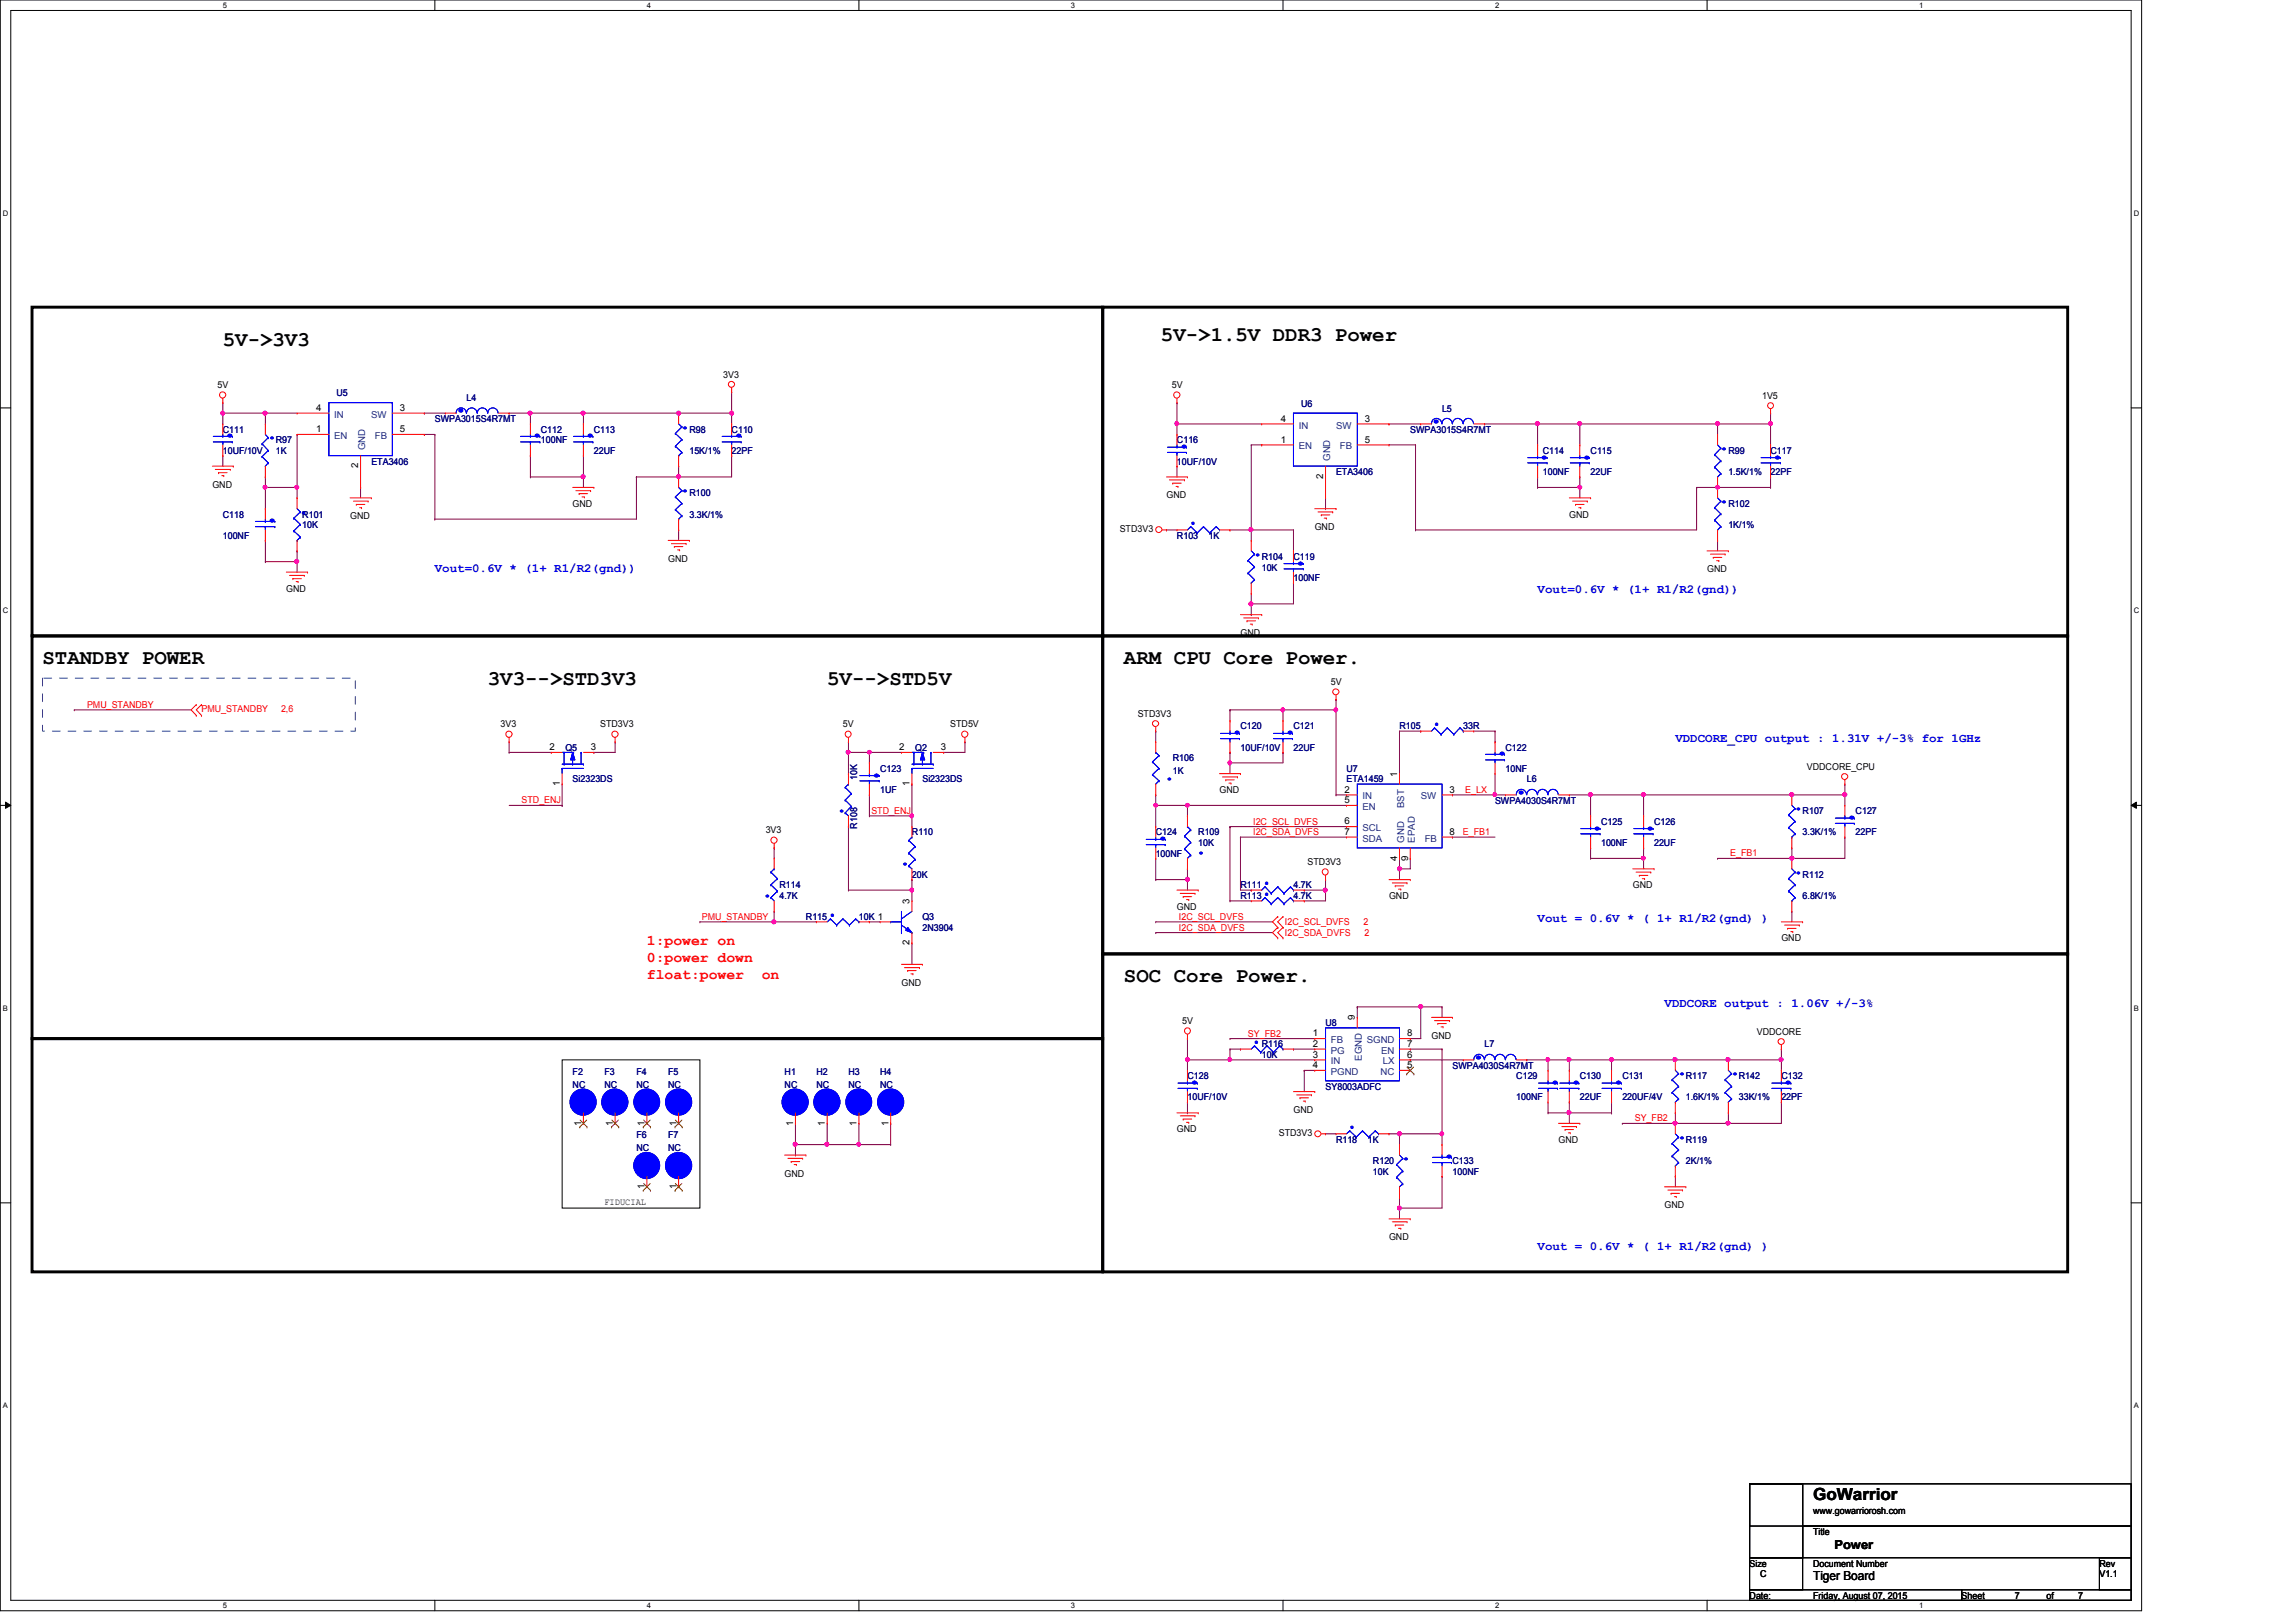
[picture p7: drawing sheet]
<svg xmlns="http://www.w3.org/2000/svg" width="297mm" height="210mm" viewBox="0 0 297 210" stroke-linecap="round" stroke-linejoin="round" font-family="sans-serif">
<defs><g id="words">
<g font-size="3.9" fill="#00f">
<text x="58.5" y="53.3">.</text>
<text x="28.6" y="56.6">.</text>
<text x="68.3" y="56.6">.</text>
<text x="75.2" y="56.6">.</text>
<text x="94.4" y="56.6">.</text>
<text x="152" y="58">.</text>
<text x="184.7" y="54.7">.</text>
<text x="198.6" y="59.4">.</text>
<text x="204.1" y="59.4">.</text>
<text x="228.8" y="59.4">.</text>
<text x="34" y="67.6">.</text>
<text x="167.1" y="73.1">.</text>
<text x="158.9" y="95">.</text>
<text x="165.7" y="95">.</text>
<text x="112.2" y="100.5">.</text>
<text x="193.2" y="97.7">.</text>
<text x="195.6" y="102.7">.</text>
<text x="205.5" y="107.4">.</text>
<text x="212.3" y="107.4">.</text>
<text x="238.4" y="106">.</text>
<text x="149.3" y="108.7">.</text>
<text x="190.1" y="137">.</text>
<text x="153.4" y="140.3">.</text>
<text x="200" y="140.3">..</text>
<text x="208.2" y="140.3">.</text>
<text x="230.2" y="140.3">.</text>
<text x="186.3" y="149.9">.</text>
</g>
<g font-size="2.9" fill="#00f">
<text x="34.3" y="56.9">.</text>
<text x="87.8" y="55.5">.</text>
<text x="222.2" y="58.3">.</text>
<text x="87.8" y="63.7">.</text>
<text x="222.2" y="65.1">.</text>
<text x="38.4" y="66.5">.</text>
<text x="154.5" y="68.6" transform="rotate(-90 154.5 68.6)">.</text>
<text x="161.9" y="72">.</text>
<text x="186" y="94.6" transform="rotate(-90 186 94.6)">.</text>
<text x="152.1" y="100.7" transform="rotate(180 152.1 100.7)">.</text>
<text x="109.8" y="104.8" transform="rotate(180 109.8 104.8)">.</text>
<text x="231.8" y="104.9">.</text>
<text x="118" y="111.7" transform="rotate(180 118 111.7)">.</text>
<text x="156.2" y="110.3" transform="rotate(180 156.2 110.3)">.</text>
<text x="231.8" y="113.1">.</text>
<text x="100.2" y="115.8" transform="rotate(180 100.2 115.8)">.</text>
<text x="107.8" y="119.3" transform="rotate(-90 107.8 119.3)">.</text>
<text x="164" y="116.6" transform="rotate(-90 164 116.6)">..</text>
<text x="162.7" y="135.8" transform="rotate(-90 162.7 135.8)">.</text>
<text x="216.7" y="139.1">.</text>
<text x="223.6" y="139.1">.</text>
<text x="175" y="146.7" transform="rotate(-90 175 146.7)">.</text>
<text x="216.7" y="147.4">.</text>
<text x="181.1" y="150.1">.</text>
</g>
<g font-size="2.7">
<text x="28.8" y="44.8">5V-&gt;3V3</text>
<text x="150.2" y="44.1">5V-&gt;1.5V DDR3 Power</text>
<text x="5.5" y="85.9">STANDBY POWER</text>
<text x="63.1" y="88.7">3V3--&gt;STD3V3</text>
<text x="107" y="88.7">5V--&gt;STD5V</text>
<text x="145.4" y="85.9">ARM CPU Core Power.</text>
<text x="145.4" y="127.1">SOC Core Power.</text>
</g>
<text font-size="2.2" x="234.6" y="194.1">GoWarrior</text>
<g font-size="1.9" fill="#f00">
<text x="83.7" y="122.3">1:power on</text>
<text x="83.7" y="124.5">0:power down</text>
<text x="83.7" y="126.7">float:power</text>
<text x="98.6" y="126.7">on</text>
</g>
<g font-size="1.6" fill="#00f">
<text x="56.3" y="74">Vout=0.6V * (1+ R1/R2(gnd))</text>
<text x="198.9" y="76.8">Vout=0.6V * (1+ R1/R2(gnd))</text>
<text x="216.7" y="96">VDDCORE_CPU output : 1.31V +/-3% for 1GHz</text>
<text x="198.9" y="119.3">Vout = 0.6V * ( 1+ R1/R2(gnd) )</text>
<text x="215.3" y="130.3">VDDCORE output : 1.06V +/-3%</text>
<text x="198.9" y="161.8">Vout = 0.6V * ( 1+ R1/R2(gnd) )</text>
</g>
<g font-size="1.6">
<text x="237.3" y="200.4">Power</text>
<text x="234.6" y="204.4">Tiger Board</text>
</g>
<g font-size="1.2">
<text x="28.1" y="50.2">5V</text>
<text x="40.9" y="53.2">4</text>
<text x="51.7" y="53.2">3</text>
<text x="93.6" y="48.9">3V3</text>
<text x="151.6" y="50.2">5V</text>
<text x="228" y="51.6">1V5</text>
<text x="40.9" y="55.9">1</text>
<text x="51.7" y="55.9">5</text>
<text x="165.7" y="57.3">1</text>
<text x="165.7" y="54.6">4</text>
<text x="176.6" y="54.6">3</text>
<text x="176.6" y="57.3">5</text>
<text x="27.5" y="63.1">GND</text>
<text x="46.4" y="60.6" transform="rotate(-90 46.4 60.6)">2</text>
<text x="74.1" y="65.6">GND</text>
<text x="150.9" y="64.5">GND</text>
<text x="171.2" y="62" transform="rotate(-90 171.2 62)">2</text>
<text x="45.3" y="67.2">GND</text>
<text x="144.9" y="68.9">STD3V3</text>
<text x="170.1" y="68.6">GND</text>
<text x="203" y="67">GND</text>
<text x="37" y="76.6">GND</text>
<text x="86.4" y="72.7">GND</text>
<text x="220.8" y="74.1">GND</text>
<text x="160.5" y="82.3">GND</text>
<text x="172.2" y="88.6">5V</text>
<text x="64.8" y="94.1">3V3</text>
<text x="77.6" y="94.1">STD3V3</text>
<text x="109" y="94.1">5V</text>
<text x="122.9" y="94.1">STD5V</text>
<text x="147.2" y="92.8">STD3V3</text>
<text x="71.1" y="97.1">2</text>
<text x="72.4" y="101.8" transform="rotate(-90 72.4 101.8)">1</text>
<text x="76.5" y="97.1">3</text>
<text x="116.3" y="97.1">2</text>
<text x="117.7" y="101.8" transform="rotate(-90 117.7 101.8)">1</text>
<text x="121.7" y="97.1">3</text>
<text x="180.8" y="100.5" transform="rotate(-90 180.8 100.5)">1</text>
<text x="233.8" y="99.6">VDDCORE_CPU</text>
<text x="99.1" y="107.8">3V3</text>
<text x="157.8" y="102.6">GND</text>
<text x="173.9" y="102.6">2</text>
<text x="173.9" y="103.9">5</text>
<text x="173.9" y="106.7">6</text>
<text x="187.5" y="102.6">3</text>
<text x="169.2" y="112">STD3V3</text>
<text x="173.9" y="108">7</text>
<text x="180.8" y="111.4" transform="rotate(-90 180.8 111.4)">4</text>
<text x="182.2" y="111.4" transform="rotate(-90 182.2 111.4)">9</text>
<text x="187.5" y="108">8</text>
<text x="117.7" y="117" transform="rotate(-90 117.7 117)">3</text>
<text x="152.3" y="117.7">GND</text>
<text x="179.7" y="116.3">GND</text>
<text x="211.2" y="115">GND</text>
<text x="117.7" y="122.3" transform="rotate(-90 117.7 122.3)">2</text>
<text x="230.5" y="121.8">GND</text>
<text x="116.6" y="127.6">GND</text>
<text x="152.9" y="132.5">5V</text>
<text x="169.8" y="134.1">1</text>
<text x="169.8" y="135.5">2</text>
<text x="169.8" y="136.9">3</text>
<text x="175.3" y="132" transform="rotate(-90 175.3 132)">9</text>
<text x="182" y="136.9">6</text>
<text x="182" y="135.5">7</text>
<text x="182" y="134.1">8</text>
<text x="185.2" y="134.5">GND</text>
<text x="227.3" y="133.9">VDDCORE</text>
<text x="169.8" y="138.2">4</text>
<text x="182" y="138.2">5</text>
<text x="75.2" y="145.7" transform="rotate(-90 75.2 145.7)">1</text>
<text x="79.3" y="145.7" transform="rotate(-90 79.3 145.7)">1</text>
<text x="83.4" y="145.7" transform="rotate(-90 83.4 145.7)">1</text>
<text x="87.5" y="145.7" transform="rotate(-90 87.5 145.7)">1</text>
<text x="102.6" y="145.7" transform="rotate(-90 102.6 145.7)">1</text>
<text x="106.7" y="145.7" transform="rotate(-90 106.7 145.7)">1</text>
<text x="110.8" y="145.7" transform="rotate(-90 110.8 145.7)">1</text>
<text x="114.9" y="145.7" transform="rotate(-90 114.9 145.7)">1</text>
<text x="152.3" y="146.5">GND</text>
<text x="165.4" y="147.1">STD3V3</text>
<text x="167.3" y="144.1">GND</text>
<text x="201.6" y="147.9">GND</text>
<text x="78.2" y="156">FIDUCIAL</text>
<text x="83.4" y="153.9" transform="rotate(-90 83.4 153.9)">1</text>
<text x="87.5" y="153.9" transform="rotate(-90 87.5 153.9)">1</text>
<text x="101.5" y="152.3">GND</text>
<text x="179.7" y="160.5">GND</text>
<text x="215.3" y="156.4">GND</text>
<text x="234.6" y="195.9">www.gowarriorosh.com</text>
<text x="226.4" y="202.7">Size</text>
<text x="234.6" y="202.7">Document Number</text>
<text x="234.6" y="198.6">Title</text>
<text x="271.6" y="202.7">Rev</text>
<text x="226.4" y="206.9">Date:</text>
<text x="227.7" y="204.1">C</text>
<text x="234.6" y="206.9">Friday, August 07, 2015</text>
<text x="253.8" y="206.9">Sheet</text>
<text x="260.6" y="206.9">7</text>
<text x="264.7" y="206.9">of</text>
<text x="268.9" y="206.9">7</text>
<text x="271.6" y="204.1">V1.1</text>
</g>
<g font-size="1.2" fill="#000080">
<text x="43.5" y="51.3">U5</text>
<text x="60.4" y="51.9">L4</text>
<text x="168.3" y="52.7">U6</text>
<text x="186.6" y="53.3">L5</text>
<text x="28.8" y="56">C111</text>
<text x="28.8" y="58.7">10UF/10V</text>
<text x="35.7" y="57.4">R97</text>
<text x="35.7" y="58.7">1K</text>
<text x="56.3" y="54.6">SWPA3015S4R7MT</text>
<text x="70" y="56">C112</text>
<text x="70" y="57.4">100NF</text>
<text x="76.8" y="56">C113</text>
<text x="76.8" y="58.7">22UF</text>
<text x="89.2" y="56">R98</text>
<text x="89.2" y="58.7">15K/1%</text>
<text x="94.7" y="56">C110</text>
<text x="94.7" y="58.7">22PF</text>
<text x="152.3" y="57.4">C116</text>
<text x="182.5" y="56">SWPA3015S4R7MT</text>
<text x="199.6" y="58.7">C114</text>
<text x="205.8" y="58.7">C115</text>
<text x="223.6" y="58.7">R99</text>
<text x="229.1" y="58.7">C117</text>
<text x="48" y="60.1">ETA3406</text>
<text x="89.2" y="64.2">R100</text>
<text x="152.3" y="60.1">10UF/10V</text>
<text x="172.8" y="61.5">ETA3406</text>
<text x="199.6" y="61.5">100NF</text>
<text x="205.8" y="61.5">22UF</text>
<text x="223.6" y="65.6">R102</text>
<text x="223.6" y="61.5">1.5K/1%</text>
<text x="229.1" y="61.5">22PF</text>
<text x="28.8" y="67">C118</text>
<text x="28.8" y="69.7">100NF</text>
<text x="39.1" y="67">R101</text>
<text x="39.1" y="68.3">10K</text>
<text x="89.2" y="67">3.3K/1%</text>
<text x="152.3" y="69.7">R103</text>
<text x="156.4" y="69.7">1K</text>
<text x="223.6" y="68.3">1K/1%</text>
<text x="163.2" y="72.4">R104</text>
<text x="163.2" y="73.8">10K</text>
<text x="167.3" y="72.4">C119</text>
<text x="167.3" y="75.2">100NF</text>
<text x="160.5" y="94.4">C120</text>
<text x="167.3" y="94.4">C121</text>
<text x="181.1" y="94.4">R105</text>
<text x="189.3" y="94.4">33R</text>
<text x="73.1" y="97.2">Q5</text>
<text x="74.1" y="101.3">Si2323DS</text>
<text x="110.9" y="100.9" transform="rotate(-90 110.9 100.9)">10K</text>
<text x="113.9" y="99.9">C123</text>
<text x="118.4" y="97.2">Q2</text>
<text x="119.3" y="101.3">Si2323DS</text>
<text x="151.7" y="98.5">R106</text>
<text x="151.7" y="100.2">1K</text>
<text x="160.5" y="97.2">10UF/10V</text>
<text x="167.3" y="97.2">22UF</text>
<text x="174.2" y="99.9">U7</text>
<text x="174.2" y="101.3">ETA1459</text>
<text x="194.8" y="97.2">C122</text>
<text x="194.8" y="99.9">10NF</text>
<text x="197.5" y="101.3">L6</text>
<text x="110.9" y="107.2" transform="rotate(-90 110.9 107.2)">R108</text>
<text x="113.9" y="102.6">1UF</text>
<text x="193.4" y="104">SWPA4030S4R7MT</text>
<text x="207.1" y="106.7">C125</text>
<text x="214" y="106.7">C126</text>
<text x="233.2" y="105.4">R107</text>
<text x="240.1" y="105.4">C127</text>
<text x="118" y="108.1">R110</text>
<text x="118" y="113.6">20K</text>
<text x="149.5" y="108.1">C124</text>
<text x="149.5" y="110.9">100NF</text>
<text x="155" y="108.1">R109</text>
<text x="155" y="109.5">10K</text>
<text x="207.1" y="109.5">100NF</text>
<text x="214" y="109.5">22UF</text>
<text x="233.2" y="113.6">R112</text>
<text x="233.2" y="108.1">3.3K/1%</text>
<text x="240.1" y="108.1">22PF</text>
<text x="100.8" y="115">R114</text>
<text x="100.8" y="116.3">4.7K</text>
<text x="104.3" y="119.1">R115</text>
<text x="111.1" y="119.1">10K 1</text>
<text x="119.3" y="119.1">Q3</text>
<text x="160.5" y="116.3">R113</text>
<text x="160.5" y="115">R111</text>
<text x="167.3" y="116.3">4.7K</text>
<text x="167.3" y="115">4.7K</text>
<text x="233.2" y="116.3">6.8K/1%</text>
<text x="119.3" y="120.4">2N3904</text>
<text x="163.2" y="135.6">R116</text>
<text x="163.2" y="136.9">10K</text>
<text x="171.5" y="132.8">U8</text>
<text x="192.1" y="135.6">L7</text>
<text x="74.1" y="139.1">F2</text>
<text x="74.1" y="140.8">NC</text>
<text x="78.2" y="139.1">F3</text>
<text x="78.2" y="140.8">NC</text>
<text x="82.3" y="139.1">F4</text>
<text x="82.3" y="140.8">NC</text>
<text x="86.4" y="139.1">F5</text>
<text x="86.4" y="140.8">NC</text>
<text x="101.5" y="139.1">H1</text>
<text x="101.5" y="140.8">NC</text>
<text x="105.6" y="139.1">H2</text>
<text x="105.6" y="140.8">NC</text>
<text x="109.8" y="139.1">H3</text>
<text x="109.8" y="140.8">NC</text>
<text x="113.9" y="139.1">H4</text>
<text x="113.9" y="140.8">NC</text>
<text x="153.6" y="139.7">C128</text>
<text x="153.6" y="142.4">10UF/10V</text>
<text x="171.5" y="141">SY8003ADFC</text>
<text x="187.9" y="138.3">SWPA4030S4R7MT</text>
<text x="196.2" y="139.7">C129</text>
<text x="196.2" y="142.4">100NF</text>
<text x="204.4" y="139.7">C130</text>
<text x="204.4" y="142.4">22UF</text>
<text x="209.9" y="139.7">C131</text>
<text x="209.9" y="142.4">220UF/4V</text>
<text x="218.1" y="139.7">R117</text>
<text x="218.1" y="142.4">1.6K/1%</text>
<text x="225" y="139.7">R142</text>
<text x="225" y="142.4">33K/1%</text>
<text x="230.5" y="139.7">C132</text>
<text x="230.5" y="142.4">22PF</text>
<text x="82.3" y="147.3">F6</text>
<text x="82.3" y="149">NC</text>
<text x="86.4" y="147.3">F7</text>
<text x="86.4" y="149">NC</text>
<text x="172.8" y="147.9">R118</text>
<text x="176.9" y="147.9">1K</text>
<text x="218.1" y="147.9">R119</text>
<text x="177.6" y="150.6">R120</text>
<text x="177.6" y="152">10K</text>
<text x="187.9" y="150.6">C133</text>
<text x="187.9" y="152">100NF</text>
<text x="218.1" y="150.6">2K/1%</text>
</g>
<g font-size="1.2" fill="#004080">
<text x="43.2" y="56.8">EN</text>
<text x="43.2" y="54.1">IN</text>
<text x="47.2" y="58.3" transform="rotate(-90 47.2 58.3)">GND</text>
<text x="48" y="54.1">SW</text>
<text x="48.5" y="56.8">FB</text>
<text x="168" y="58.2">EN</text>
<text x="168" y="55.5">IN</text>
<text x="172.1" y="59.6" transform="rotate(-90 172.1 59.6)">GND</text>
<text x="172.8" y="55.5">SW</text>
<text x="173.4" y="58.2">FB</text>
<text x="176.3" y="103.5">IN</text>
<text x="176.3" y="104.8">EN</text>
<text x="176.3" y="107.6">SCL</text>
<text x="181.6" y="104.6" transform="rotate(-90 181.6 104.6)">BST</text>
<text x="183.8" y="103.5">SW</text>
<text x="176.3" y="108.9">SDA</text>
<text x="181.6" y="109.1" transform="rotate(-90 181.6 109.1)">GND</text>
<text x="183" y="109.1" transform="rotate(-90 183 109.1)">EPAD</text>
<text x="184.3" y="108.9">FB</text>
<text x="172.2" y="135">FB</text>
<text x="172.2" y="136.4">PG</text>
<text x="172.2" y="137.8">IN</text>
<text x="176.2" y="137.3" transform="rotate(-90 176.2 137.3)">EGND</text>
<text x="176.8" y="135">SGND</text>
<text x="178.7" y="136.4">EN</text>
<text x="178.9" y="137.8">LX</text>
<text x="172.2" y="139.1">PGND</text>
<text x="178.6" y="139.1">NC</text>
</g>
<g font-size="1.2" fill="#f00">
<text x="11.3" y="91.6">PMU_STANDBY</text>
<text x="26.1" y="92.2">PMU_STANDBY</text>
<text x="36.4" y="92.2">2,6</text>
<text x="67.5" y="104">STD_ENJ</text>
<text x="112.7" y="105.3">STD_ENJ</text>
<text x="162.1" y="106.7">I2C_SCL_DVFS</text>
<text x="189.6" y="102.6">E_LX</text>
<text x="162.1" y="108.1">I2C_SDA_DVFS</text>
<text x="189.3" y="108.1">E_FB1</text>
<text x="223.9" y="110.8">E_FB1</text>
<text x="90.8" y="119">PMU_STANDBY</text>
<text x="152.5" y="119">I2C_SCL_DVFS</text>
<text x="166.2" y="119.8">I2C_SCL_DVFS</text>
<text x="176.4" y="119.8">2</text>
<text x="152.5" y="120.4">I2C_SDA_DVFS</text>
<text x="166.2" y="121.2">I2C_SDA_DVFS</text>
<text x="176.5" y="121.2">2</text>
<text x="161.5" y="134.2">SY_FB2</text>
<text x="211.5" y="145.1">SY_FB2</text>
</g>
<g font-size="1">
<text x="28.8" y="1">5</text>
<text x="83.7" y="1">4</text>
<text x="138.6" y="1">3</text>
<text x="193.4" y="1">2</text>
<text x="248.3" y="1">1</text>
<text x=".4" y="27.9">D</text>
<text x="276.1" y="27.9">D</text>
<text x=".4" y="79.4">C</text>
<text x="276.1" y="79.4">C</text>
<text x=".4" y="130.8">B</text>
<text x="276.1" y="130.8">B</text>
<text x=".4" y="182.2">A</text>
<text x="276.1" y="182.2">A</text>
<text x="28.8" y="208.1">5</text>
<text x="83.7" y="208.1">4</text>
<text x="138.6" y="208.1">3</text>
<text x="193.4" y="208.1">2</text>
<text x="248.3" y="208.1">1</text>
</g>
</g></defs>
<path d="M0 0h277.1v208.4h-277.1zM1.4 1.4h274.3v205.7h-274.3z" fill="none" stroke="#000" stroke-width=".13"/>
<g fill="#fff">
<path d="M28.8 .1h.6v1.1h-.6z"/>
<path d="M28.8 207.2h.6v1.1h-.6z"/>
</g>
<path d="M56.3 0v1.4M56.3 207.1v1.3" fill="none" stroke="#000" stroke-width=".13"/>
<g fill="#fff">
<path d="M83.7 .1h.5v1.1h-.5z"/>
<path d="M83.7 207.2h.5v1.1h-.5z"/>
</g>
<path d="M111.1 0v1.4M111.1 207.1v1.3" fill="none" stroke="#000" stroke-width=".13"/>
<g fill="#fff">
<path d="M138.6 .1h.5v1.1h-.5z"/>
<path d="M138.6 207.2h.5v1.1h-.5z"/>
</g>
<path d="M166 0v1.4M166 207.1v1.3" fill="none" stroke="#000" stroke-width=".13"/>
<g fill="#fff">
<path d="M193.4 .1h.6v1.1h-.6z"/>
<path d="M193.4 207.2h.6v1.1h-.6z"/>
</g>
<path d="M220.8 0v1.4M220.8 207.1v1.3" fill="none" stroke="#000" stroke-width=".13"/>
<g fill="#fff">
<path d="M248.3 .1h.5v1.1h-.5z"/>
<path d="M248.3 207.2h.5v1.1h-.5z"/>
<path d="M.4 27.1h.7v1.1h-.7z"/>
<path d="M276.1 27.1h.7v1.1h-.7z"/>
<path d="M.4 78.5h.7v1.1h-.7z"/>
<path d="M276.1 78.5h.7v1.1h-.7z"/>
</g>
<path d="M0 52.8h1.4M275.7 52.8h1.4" fill="none" stroke="#000" stroke-width=".13"/>
<g fill="#fff">
<path d="M.4 129.9h.6v1.1h-.6z"/>
<path d="M276.1 129.9h.6v1.1h-.6z"/>
</g>
<path d="M0 104.2h1.4M.7 103.8l.7 .4-.7 .4zM275.7 104.2l.7-.4v.8zM275.7 104.2h1.4" fill="none" stroke="#000" stroke-width=".13"/>
<path d="M.7 103.8l.7 .4-.7 .4zM275.7 104.2l.7-.4v.8z" fill="#000"/>
<g fill="#fff">
<path d="M.4 181.4h.6v1.1h-.6z"/>
<path d="M276.1 181.4h.6v1.1h-.6z"/>
</g>
<path d="M72.7 137.2h17.8v19.1h-17.8zM0 155.7h1.4M275.7 155.7h1.4" fill="none" stroke="#000" stroke-width=".13"/>
<path d="M5.5 87.8h40.5v6.8h-40.5z" fill="none" stroke="#008080" stroke-width=".13" stroke-dasharray="1 1 1 1 1 1 1 1"/>
<path d="M4.1 39.8h138.6v42.5h-138.6zM142.7 39.8h124.8v42.5h-124.8zM4.1 82.3h138.6v52.1h-138.6zM142.7 82.3h124.8v41.1h-124.8zM4.1 134.4h138.6v30.2h-138.6zM142.7 123.4h124.8v41.2h-124.8z" fill="none" stroke="#000" stroke-width=".38"/>
<g fill="none" stroke="#800040" stroke-width=".13">
<path d="M152.3 54.9h.1M152.3 54.9v1.3M179.7 57.6h.1M179.7 57.6h3.4M183.1 57.6h.1M183.1 57.6v11M150.9 68.6h.1M150.9 68.6h1.4M152.3 60.3h.1M152.3 60.3v1.4M161.9 68.6h.1M161.9 68.6h5.4"/>
<path d="M183.1 68.6h.1M219.5 63.1h.1M219.5 63.1v5.5h-36.4M219.5 63.1h9.6M222.2 69.9h.1M222.2 63.1h.1M222.2 69.9v1.4M9.6 91.9h.1M9.6 91.9h15.1M112.5 97.4h.1M112.5 97.4h4.1M100.2 119.3h.1"/>
<path d="M100.2 119.3h5.4M112.5 119.3h.1M112.5 119.3h1.4M118 105.6h.1M118 115.2h.1M118 105.6v1.4M118 115.2v1.4M118 122h.1M118 122v2.8"/>
</g>
<circle cx="222.2" cy="63" r=".25" fill="#f0f"/>
<circle cx="222.2" cy="63" r=".25" fill="none" stroke="#f0f" stroke-width=".13"/>
<path d="M38.4 56.2h.1M38.4 56.2v6.9M34.3 72.7h.1M38.4 71.3h.1M38.4 71.3v1.4h-4.1" fill="none" stroke="#800040" stroke-width=".13"/>
<circle cx="38.4" cy="72.6" r=".26" fill="#f0f"/>
<circle cx="38.4" cy="72.6" r=".26" fill="none" stroke="#f0f" stroke-width=".13"/>
<path d="M75.5 53.5h.1M75.5 53.5h12.3M34.3 63.1h.1M34.3 63.1v2.7" fill="none" stroke="#800040" stroke-width=".13"/>
<circle cx="87.8" cy="53.5" r=".26" fill="#f0f"/>
<circle cx="87.8" cy="53.5" r=".26" fill="none" stroke="#f0f" stroke-width=".13"/>
<g fill="none" stroke="#800040" stroke-width=".13">
<path d="M54.9 56.2h.1M54.9 53.5h.1M54.9 53.5h2.7M54.9 56.2h1.4M56.3 56.2h.1M56.3 56.2v11M65.9 53.5h.1M65.9 53.5h2.7M68.6 53.5h.1M68.6 59h.1M68.6 53.5v1.4M68.6 59v2.7"/>
<path d="M87.8 53.5h.1M87.8 53.5h6.9M94.7 53.5h.1M94.7 53.5v1.4M34.3 69.9h.1M34.3 63.1h.1M34.3 69.9v2.8M34.3 63.1h4.1M38.4 72.7h.1M38.4 63.1h.1M38.4 63.1v1.3M38.4 72.7v1.3"/>
<path d="M56.3 67.2h.1M75.5 61.7h.1M75.5 61.7v1.4M82.3 61.7h.1M82.3 61.7v5.5h-26M87.8 60.3h.1M87.8 60.3v1.4"/>
</g>
<circle cx="38.4" cy="63" r=".25" fill="#f0f"/>
<circle cx="38.4" cy="63" r=".25" fill="none" stroke="#f0f" stroke-width=".13"/>
<circle cx="34.3" cy="63" r=".25" fill="#f0f"/>
<circle cx="34.3" cy="63" r=".25" fill="none" stroke="#f0f" stroke-width=".13"/>
<path d="M28.8 59h.1M28.8 59v1.3M68.6 53.5h.1M68.6 53.5h6.9M75.5 53.5h.1M75.5 53.5v1.4" fill="none" stroke="#800040" stroke-width=".13"/>
<circle cx="75.4" cy="53.5" r=".26" fill="#f0f"/>
<circle cx="75.4" cy="53.5" r=".26" fill="none" stroke="#f0f" stroke-width=".13"/>
<circle cx="68.6" cy="53.5" r=".26" fill="#f0f"/>
<circle cx="68.6" cy="53.5" r=".26" fill="none" stroke="#f0f" stroke-width=".13"/>
<g fill="none" stroke="#800040" stroke-width=".13">
<path d="M94.7 50.7h.1M94.7 50.7v2.8M34.3 61.7h.1M34.3 61.7v1.4M87.8 68.6h.1M87.8 68.6v1.3M161.9 78.1h.1M167.3 68.6h.1M167.3 75.4h.1M167.3 68.6v2.7M167.3 75.4v2.7h-5.4M112.5 102.9h.1"/>
<path d="M112.5 102.9v2.7"/>
</g>
<circle cx="94.7" cy="53.5" r=".26" fill="#f0f"/>
<circle cx="94.7" cy="53.5" r=".26" fill="none" stroke="#f0f" stroke-width=".13"/>
<path d="M198.9 54.9h.1M198.9 54.9v2.7M204.4 63.1h.1M204.4 63.1v1.3" fill="none" stroke="#800040" stroke-width=".13"/>
<circle cx="198.9" cy="54.8" r=".26" fill="#f0f"/>
<circle cx="198.9" cy="54.8" r=".26" fill="none" stroke="#f0f" stroke-width=".13"/>
<path d="M198.9 54.9h.1M198.9 54.9h23.3M204.4 54.9h.1M204.4 54.9v2.7M198.9 61.7h.1M198.9 61.7v1.4" fill="none" stroke="#800040" stroke-width=".13"/>
<circle cx="222.2" cy="54.8" r=".26" fill="#f0f"/>
<circle cx="222.2" cy="54.8" r=".26" fill="none" stroke="#f0f" stroke-width=".13"/>
<circle cx="204.4" cy="54.8" r=".26" fill="#f0f"/>
<circle cx="204.4" cy="54.8" r=".26" fill="none" stroke="#f0f" stroke-width=".13"/>
<path d="M122.1 97.4h.1M124.8 96h.1M124.8 96v1.4h-2.7M208.5 137.2h.1M208.5 137.2h8.2M181.1 146.7h.1M181.1 146.7h5.5" fill="none" stroke="#800040" stroke-width=".13"/>
<circle cx="216.7" cy="137.1" r=".26" fill="#f0f"/>
<circle cx="216.7" cy="137.1" r=".26" fill="none" stroke="#f0f" stroke-width=".13"/>
<circle cx="208.5" cy="137.1" r=".26" fill="#f0f"/>
<circle cx="208.5" cy="137.1" r=".26" fill="none" stroke="#f0f" stroke-width=".13"/>
<path d="M153.6 137.2h.1M153.6 137.2h16.5M159.1 137.2h.1M182.5 137.2h.1M182.5 137.2h6.8M200.3 137.2h.1M200.3 137.2h2.7" fill="none" stroke="#800040" stroke-width=".13"/>
<path d="M158.9 136.9h.2l.2 .1v.3l-.2 .1-.2-.1z" fill-rule="evenodd" fill="#f0f"/>
<path d="M158.9 136.9h.2l.2 .1v.3l-.2 .1-.2-.1z" fill="none" stroke="#f0f" stroke-width=".13"/>
<circle cx="153.6" cy="137.1" r=".26" fill="#f0f"/>
<circle cx="153.6" cy="137.1" r=".26" fill="none" stroke="#f0f" stroke-width=".13"/>
<path d="M203 137.2h.1M203 137.2v1.3M223.6 137.2h.1M223.6 137.2h6.9M186.6 152.2h.1M186.6 152.2v4.1M230.5 142.6h.1M230.5 142.6v2.8" fill="none" stroke="#800040" stroke-width=".13"/>
<circle cx="230.4" cy="137.1" r=".26" fill="#f0f"/>
<circle cx="230.4" cy="137.1" r=".26" fill="none" stroke="#f0f" stroke-width=".13"/>
<circle cx="223.6" cy="137.1" r=".26" fill="#f0f"/>
<circle cx="223.6" cy="137.1" r=".26" fill="none" stroke="#f0f" stroke-width=".13"/>
<path d="M197.5 137.2h.1M197.5 137.2h2.8M223.6 145.4h.1M223.6 145.4h6.9" fill="none" stroke="#800040" stroke-width=".13"/>
<path d="M200.1 136.9h.1l.2 .1v.3l-.2 .1-.1-.1z" fill-rule="evenodd" fill="#f0f"/>
<path d="M200.1 136.9h.1l.2 .1v.3l-.2 .1-.1-.1z" fill="none" stroke="#f0f" stroke-width=".13"/>
<path d="M216.7 144h.1M216.7 144v1.4" fill="none" stroke="#800040" stroke-width=".13"/>
<circle cx="216.7" cy="145.3" r=".25" fill="#f0f"/>
<circle cx="216.7" cy="145.3" r=".25" fill="none" stroke="#f0f" stroke-width=".13"/>
<g fill="none" stroke="#800040" stroke-width=".13">
<path d="M153.6 137.2h.1M153.6 137.2v1.3M159.1 134.4h.1M159.1 134.4h11M167.3 135.8h.1M167.3 135.8h2.8M175.6 130.3h.1M175.6 130.3v1.4M183.8 130.3h.1M183.8 130.3v4.1M186.6 130.3h.1M186.6 130.3v1.4"/>
<path d="M200.3 137.2h.1M200.3 137.2v1.3M230.5 137.2h.1M230.5 137.2v1.3M153.6 144h.1M153.6 142.6v1.4M181.1 156.3h.1M181.1 146.7h.1M181.1 156.3h5.5M181.1 146.7v1.4M186.6 146.7h.1M186.6 146.7v1.4"/>
<path d="M216.7 152.2h.1M216.7 152.2v1.4"/>
</g>
<circle cx="183.8" cy="130.3" r=".26" fill="#f0f"/>
<circle cx="183.8" cy="130.3" r=".26" fill="none" stroke="#f0f" stroke-width=".13"/>
<path d="M175.6 130.3h.1M175.6 130.3h8.2M182.5 135.8h.1M182.5 135.8h4.1M186.6 135.8h.1M186.6 135.8v10.9M181.1 155h.1M181.1 155v1.3" fill="none" stroke="#800040" stroke-width=".13"/>
<path d="M186.4 146.5h.1l.2 .1v.3l-.2 .1-.1-.1z" fill-rule="evenodd" fill="#f0f"/>
<path d="M186.4 146.5h.1l.2 .1v.3l-.2 .1-.1-.1z" fill="none" stroke="#f0f" stroke-width=".13"/>
<path d="M193.4 102.9h.1M193.4 102.9h1.4M171.5 146.7h.1M171.5 146.7h1.3" fill="none" stroke="#800040" stroke-width=".13"/>
<path d="M193.2 102.6h.2l.2 .1-.1 .3-.1 .1-.2-.1z" fill-rule="evenodd" fill="#f0f"/>
<path d="M193.2 102.6h.2l.2 .1-.1 .3-.1 .1-.2-.1z" fill="none" stroke="#f0f" stroke-width=".13"/>
<path d="M231.8 111.1h.1M231.8 111.1h6.9" fill="none" stroke="#800040" stroke-width=".13"/>
<circle cx="231.8" cy="111" r=".25" fill="#f0f"/>
<circle cx="231.8" cy="111" r=".25" fill="none" stroke="#f0f" stroke-width=".13"/>
<path d="M212.6 109.7h.1M212.6 109.7v1.4" fill="none" stroke="#800040" stroke-width=".13"/>
<circle cx="212.6" cy="111" r=".25" fill="#f0f"/>
<circle cx="212.6" cy="111" r=".25" fill="none" stroke="#f0f" stroke-width=".13"/>
<path d="M212.6 102.9h.1M212.6 102.9h19.2" fill="none" stroke="#800040" stroke-width=".13"/>
<circle cx="231.8" cy="102.8" r=".26" fill="#f0f"/>
<circle cx="231.8" cy="102.8" r=".26" fill="none" stroke="#f0f" stroke-width=".13"/>
<path d="M212.6 111.1h.1M212.6 111.1v1.3M231.8 109.7h.1M231.8 109.7v1.4" fill="none" stroke="#800040" stroke-width=".13"/>
<circle cx="231.8" cy="111" r=".25" fill="#f0f"/>
<circle cx="231.8" cy="111" r=".25" fill="none" stroke="#f0f" stroke-width=".13"/>
<path d="M203 102.9h.1M203 102.9h2.8M231.8 117.9h.1M231.8 102.9h.1M231.8 102.9h6.9M231.8 117.9v1.4" fill="none" stroke="#800040" stroke-width=".13"/>
<circle cx="238.7" cy="102.8" r=".26" fill="#f0f"/>
<circle cx="238.7" cy="102.8" r=".26" fill="none" stroke="#f0f" stroke-width=".13"/>
<path d="M205.8 102.9h.1M205.8 102.9h6.8M238.7 102.9h.1M238.7 102.9v1.3" fill="none" stroke="#800040" stroke-width=".13"/>
<circle cx="212.6" cy="102.8" r=".26" fill="#f0f"/>
<circle cx="212.6" cy="102.8" r=".26" fill="none" stroke="#f0f" stroke-width=".13"/>
<circle cx="205.7" cy="102.8" r=".26" fill="#f0f"/>
<circle cx="205.7" cy="102.8" r=".26" fill="none" stroke="#f0f" stroke-width=".13"/>
<g fill="none" stroke="#800040" stroke-width=".13">
<path d="M159.1 98.7h.1M159.1 98.7v1.4M159.1 98.7h6.9M172.8 91.9h.1M172.8 91.9v11M172.8 102.9h.1M172.8 102.9h1.4M187.9 108.3h.1M187.9 108.3h5.5M205.8 109.7h.1M205.8 102.9h.1M205.8 102.9v2.7"/>
<path d="M205.8 109.7v1.4M212.6 102.9h.1M212.6 102.9v2.7M238.7 108.3h.1M238.7 108.3v2.8"/>
</g>
<path d="M172.6 91.7l.2-.1 .2 .1v.3l-.2 .1-.2-.1z" fill-rule="evenodd" fill="#f0f"/>
<path d="M172.6 91.7l.2-.1 .2 .1v.3l-.2 .1-.2-.1z" fill="none" stroke="#f0f" stroke-width=".13"/>
<g fill="none" stroke="#800040" stroke-width=".13">
<path d="M152.3 54.9h.1M152.3 54.9h10.9M179.7 54.9h.1M179.7 54.9h4.1M192.1 54.9h.1M192.1 54.9h6.8M222.2 54.9h.1M222.2 54.9h6.9M222.2 54.9v1.3M229.1 53.5h.1M229.1 54.9h.1M229.1 53.5v4.1"/>
<path d="M171.5 65.8h.1M171.5 64.4v1.4M238.7 101.5h.1M238.7 101.5v1.4"/>
</g>
<circle cx="229.1" cy="54.8" r=".26" fill="#f0f"/>
<circle cx="229.1" cy="54.8" r=".26" fill="none" stroke="#f0f" stroke-width=".13"/>
<path d="M152.3 52.1h.1M152.3 52.1v2.8" fill="none" stroke="#800040" stroke-width=".13"/>
<path d="M152.1 54.6h.1l.2 .1v.3l-.2 .1-.1-.1z" fill-rule="evenodd" fill="#f0f"/>
<path d="M152.1 54.6h.1l.2 .1v.3l-.2 .1-.1-.1z" fill="none" stroke="#f0f" stroke-width=".13"/>
<path d="M153.6 104.2h.1M153.6 104.2h20.6M181.1 111.1h.1M181.1 111.1v1.3M102.9 148.1h.1M102.9 145.4v2.7" fill="none" stroke="#800040" stroke-width=".13"/>
<circle cx="181.1" cy="112.4" r=".26" fill="#f0f"/>
<circle cx="181.1" cy="112.4" r=".26" fill="none" stroke="#f0f" stroke-width=".13"/>
<path d="M109.8 107h.1M109.8 115.2h.1M109.8 107v8.2M109.8 115.2h8.2" fill="none" stroke="#800040" stroke-width=".13"/>
<path d="M117.8 115l.1-.1 .3 .1-.1 .4h-.2h-.1z" fill-rule="evenodd" fill="#f0f"/>
<path d="M117.8 115l.1-.1 .3 .1-.1 .4h-.2h-.1z" fill="none" stroke="#f0f" stroke-width=".13"/>
<path d="M90.5 119.3h.1M100.2 117.9h.1M100.2 117.9v1.4h-9.7M112.5 105.6h.1M112.5 105.6h5.5" fill="none" stroke="#800040" stroke-width=".13"/>
<circle cx="100.1" cy="119.3" r=".26" fill="#f0f"/>
<circle cx="100.1" cy="119.3" r=".26" fill="none" stroke="#f0f" stroke-width=".13"/>
<path d="M109.8 97.4h.1M109.8 97.4h2.7M112.5 97.4h.1M112.5 97.4v1.3M100.2 109.7h.1M100.2 109.7v1.4" fill="none" stroke="#800040" stroke-width=".13"/>
<circle cx="112.5" cy="97.3" r=".25" fill="#f0f"/>
<circle cx="112.5" cy="97.3" r=".25" fill="none" stroke="#f0f" stroke-width=".13"/>
<path d="M109.8 97.4h.1M109.8 97.4v2.7" fill="none" stroke="#800040" stroke-width=".13"/>
<circle cx="109.7" cy="97.3" r=".25" fill="#f0f"/>
<circle cx="109.7" cy="97.3" r=".25" fill="none" stroke="#f0f" stroke-width=".13"/>
<path d="M118 101.5h.1M118 101.5v4.1" fill="none" stroke="#800040" stroke-width=".13"/>
<path d="M117.8 105.4l.1-.1 .3 .1-.1 .4h-.2h-.1z" fill-rule="evenodd" fill="#f0f"/>
<path d="M117.8 105.4l.1-.1 .3 .1-.1 .4h-.2h-.1z" fill="none" stroke="#f0f" stroke-width=".13"/>
<path d="M161.9 57.6h1.3M163.2 57.6h.1M161.9 78.1h.1M161.9 79.5h.1M161.9 76.8v2.7M118 113.8h.1M118 113.8v1.4" fill="none" stroke="#800040" stroke-width=".13"/>
<circle cx="161.8" cy="78.1" r=".26" fill="#f0f"/>
<circle cx="161.8" cy="78.1" r=".26" fill="none" stroke="#f0f" stroke-width=".13"/>
<path d="M28.8 53.5h.1M28.8 52.1h.1M28.8 52.1v2.8M34.3 53.5h.1M34.3 53.5v1.4M159.1 68.6h.1M159.1 68.6h2.8M161.9 68.6h.1M161.9 68.6v1.3" fill="none" stroke="#800040" stroke-width=".13"/>
<path d="M28.6 53.3l.2-.1 .2 .1v.3l-.2 .1-.2-.1z" fill-rule="evenodd" fill="#f0f"/>
<path d="M28.6 53.3l.2-.1 .2 .1v.3l-.2 .1-.2-.1z" fill="none" stroke="#f0f" stroke-width=".13"/>
<path d="M28.8 53.5h.1M28.8 53.5h9.6M34.3 53.5h.1M46.6 63.1h.1M46.6 63.1v1.3" fill="none" stroke="#800040" stroke-width=".13"/>
<circle cx="34.3" cy="53.5" r=".26" fill="#f0f"/>
<circle cx="34.3" cy="53.5" r=".26" fill="none" stroke="#f0f" stroke-width=".13"/>
<path d="M75.5 59h.1M75.5 59v2.7h-6.9M94.7 59h.1M94.7 59v2.7M68.6 61.7h.1" fill="none" stroke="#800040" stroke-width=".13"/>
<circle cx="75.4" cy="61.7" r=".26" fill="#f0f"/>
<circle cx="75.4" cy="61.7" r=".26" fill="none" stroke="#f0f" stroke-width=".13"/>
<path d="M161.9 57.6h.1M161.9 57.6v11" fill="none" stroke="#800040" stroke-width=".13"/>
<circle cx="161.8" cy="68.5" r=".26" fill="#f0f"/>
<circle cx="161.8" cy="68.5" r=".26" fill="none" stroke="#f0f" stroke-width=".13"/>
<path d="M198.9 63.1h.1M198.9 63.1h5.5" fill="none" stroke="#800040" stroke-width=".13"/>
<circle cx="204.4" cy="63" r=".25" fill="#f0f"/>
<circle cx="204.4" cy="63" r=".25" fill="none" stroke="#f0f" stroke-width=".13"/>
<path d="M204.4 61.7h.1M204.4 61.7v1.4M229.1 63.1h.1M229.1 61.7v1.4M159.1 97.4h.1M159.1 97.4v1.3" fill="none" stroke="#800040" stroke-width=".13"/>
<path d="M158.9 98.5h.2l.2 .1v.3l-.2 .1-.2-.1z" fill-rule="evenodd" fill="#f0f"/>
<path d="M158.9 98.5h.2l.2 .1v.3l-.2 .1-.2-.1z" fill="none" stroke="#f0f" stroke-width=".13"/>
<path d="M149.5 94.6h.1M149.5 94.6v1.4M166 97.4h.1M166 97.4v1.3M153.6 113.8h.1M153.6 113.8v1.4" fill="none" stroke="#800040" stroke-width=".13"/>
<circle cx="153.6" cy="113.8" r=".26" fill="#f0f"/>
<circle cx="153.6" cy="113.8" r=".26" fill="none" stroke="#f0f" stroke-width=".13"/>
<path d="M153.6 104.2h.1M153.6 104.2v1.4" fill="none" stroke="#800040" stroke-width=".13"/>
<circle cx="153.6" cy="104.2" r=".25" fill="#f0f"/>
<circle cx="153.6" cy="104.2" r=".25" fill="none" stroke="#f0f" stroke-width=".13"/>
<path d="M149.5 104.2h.1M149.5 104.2h4.1" fill="none" stroke="#800040" stroke-width=".13"/>
<circle cx="149.5" cy="104.2" r=".25" fill="#f0f"/>
<circle cx="149.5" cy="104.2" r=".25" fill="none" stroke="#f0f" stroke-width=".13"/>
<path d="M205.8 111.1h.1M205.8 111.1h6.8M159.1 135.8h1.4M160.5 135.8h.1M181.1 156.3h.1M181.1 156.3v1.4" fill="none" stroke="#800040" stroke-width=".13"/>
<circle cx="181.1" cy="156.3" r=".26" fill="#f0f"/>
<circle cx="181.1" cy="156.3" r=".26" fill="none" stroke="#f0f" stroke-width=".13"/>
<path d="M179.7 146.7h.1M179.7 146.7h1.4" fill="none" stroke="#800040" stroke-width=".13"/>
<circle cx="181.1" cy="146.7" r=".26" fill="#f0f"/>
<circle cx="181.1" cy="146.7" r=".26" fill="none" stroke="#f0f" stroke-width=".13"/>
<g fill="none" stroke="#800040" stroke-width=".13">
<path d="M153.6 134.4h.1M153.6 134.4v2.8M159.1 135.8h.1M159.1 135.8v1.4M168.7 138.5h.1M168.7 138.5v2.8M168.7 138.5h1.4M182.5 134.4h.1M182.5 134.4h1.3M183.8 130.3h.1M183.8 130.3h2.8M200.3 144h.1"/>
<path d="M200.3 142.6v1.4M200.3 144h2.7M203 142.6h.1M203 144h.1M203 142.6v2.8"/>
</g>
<circle cx="203" cy="144" r=".26" fill="#f0f"/>
<circle cx="203" cy="144" r=".26" fill="none" stroke="#f0f" stroke-width=".13"/>
<path d="M109.8 96h.1M109.8 96v1.4M102.9 148.1h4.1M107 148.1h.1" fill="none" stroke="#800040" stroke-width=".13"/>
<circle cx="102.9" cy="148.1" r=".26" fill="#f0f"/>
<circle cx="102.9" cy="148.1" r=".26" fill="none" stroke="#f0f" stroke-width=".13"/>
<circle cx="107" cy="148.1" r=".26" fill="#f0f"/>
<circle cx="107" cy="148.1" r=".26" fill="none" stroke="#f0f" stroke-width=".13"/>
<path d="M102.9 149.5h.1M102.9 148.1v1.4M107 148.1h.1M107 148.1h8.2M107 145.4v2.7M111.1 148.1h.1M111.1 145.4v2.7M115.2 145.4h.1M115.2 148.1h.1M115.2 145.4v2.7" fill="none" stroke="#800040" stroke-width=".13"/>
<path d="M110.9 147.9l.2-.1 .2 .1v.4h-.2h-.2z" fill-rule="evenodd" fill="#f0f"/>
<path d="M110.9 147.9l.2-.1 .2 .1v.4h-.2h-.2z" fill="none" stroke="#f0f" stroke-width=".13"/>
<path d="M87.8 61.7h.1M87.8 61.7h6.9" fill="none" stroke="#800040" stroke-width=".13"/>
<circle cx="87.8" cy="61.7" r=".26" fill="#f0f"/>
<circle cx="87.8" cy="61.7" r=".26" fill="none" stroke="#f0f" stroke-width=".13"/>
<g fill="none" stroke="#800040" stroke-width=".13">
<path d="M82.3 61.7h.1M82.3 61.7h5.5M149.5 104.2h.1M149.5 111.1h.1M149.5 113.8h.1M149.5 104.2v2.8M149.5 111.1v2.7M149.5 113.8h4.1M222.2 111.1h.1M222.2 111.1h9.6M203 137.2h.1M203 137.2h5.5"/>
<path d="M208.5 137.2h.1M208.5 137.2v1.3M203 144h5.5M208.5 144h.1M208.5 142.6v1.4M209.9 145.4h.1M209.9 145.4h6.8"/>
</g>
<circle cx="203" cy="137.1" r=".26" fill="#f0f"/>
<circle cx="203" cy="137.1" r=".26" fill="none" stroke="#f0f" stroke-width=".13"/>
<g fill="none" stroke="#800040" stroke-width=".13">
<path d="M159.1 91.9h.1M159.1 91.9v1.4M159.1 91.9h6.9M166 91.9h.1M166 91.9v1.4M172.8 90.5h.1M172.8 90.5v1.4M149.5 102.9h.1M149.5 102.9v1.3M153.6 112.4h.1M153.6 112.4v1.4M159.1 107h.1"/>
<path d="M159.1 107h15.1M160.5 108.3h.1M160.5 108.3h13.7M181.1 112.4h.1M181.1 112.4v1.4M182.5 111.1h.1M182.5 111.1v1.3h-1.4"/>
</g>
<path d="M165.8 91.7l.1-.1 .3 .1-.1 .3-.2 .1-.1-.1z" fill-rule="evenodd" fill="#f0f"/>
<path d="M165.8 91.7l.1-.1 .3 .1-.1 .3-.2 .1-.1-.1z" fill="none" stroke="#f0f" stroke-width=".13"/>
<path d="M166 91.9h6.8M172.8 91.9h.1M171.5 115.2h.1M171.5 115.2v1.4" fill="none" stroke="#800040" stroke-width=".13"/>
<circle cx="171.4" cy="115.2" r=".26" fill="#f0f"/>
<circle cx="171.4" cy="115.2" r=".26" fill="none" stroke="#f0f" stroke-width=".13"/>
<g fill="none" stroke="#800040" stroke-width=".13">
<path d="M181.1 94.6h.1M181.1 94.6v5.5M181.1 94.6h2.7M183.8 94.6h.1M190.7 94.6h2.7M193.4 94.6h.1M193.4 96h.1M193.4 94.6v1.4M149.5 119.3h.1M149.5 119.3h15.1M159.1 116.6h.1M159.1 107h.1"/>
<path d="M159.1 116.6h2.8M159.1 107v9.6M160.5 108.3h.1M160.5 108.3v6.9h1.4M161.9 115.2h.1M168.7 116.6h.1M168.7 115.2h.1M168.7 116.6h2.8M171.5 113.8h.1M171.5 113.8v1.4h-2.8M187.9 102.9h.1M187.9 102.9h5.5"/>
<path d="M193.4 102.9h.1M193.4 100.1v2.8M149.5 120.7h.1M149.5 120.7h15.1M216.7 137.2h.1M216.7 137.2h6.9M223.6 145.4h.1M223.6 144v1.4"/>
</g>
<circle cx="223.6" cy="145.3" r=".25" fill="#f0f"/>
<circle cx="223.6" cy="145.3" r=".25" fill="none" stroke="#f0f" stroke-width=".13"/>
<g fill="none" stroke="#800040" stroke-width=".13">
<path d="M65.9 97.4h.1M65.9 97.4h5.4M65.9 96v1.4M71.3 97.4h.1M76.8 97.4h.1M79.6 96h.1M79.6 96v1.4h-2.8M65.9 104.2h6.8M72.7 104.2h.1M72.7 101.5v2.7M230.5 135.8h.1M230.5 135.8v1.4"/>
<path d="M216.7 145.4h.1M216.7 145.4h6.9"/>
</g>
<g fill="none" stroke="#f00" stroke-width=".13">
<path d="M28.8 52.1h.1M28.8 51.6v.5M94.7 50.7h.1M94.7 50.2v.5M152.3 52.1h.1M152.3 51.6v.5M229.1 53.5h.1M229.1 52.9v.6M27.5 60.3h2.7M27.9 60.7h1.9M28.3 61.2h.1M28.3 61.2h1.1"/>
<path d="M28.7 61.6h.3M29 61.6h.1M29.8 60.7h.1M30.2 60.3h.1M37 74h2.8M37.5 74.5h1.9M37.9 74.9h.1M37.9 74.9h1.1M38.3 75.3h.3M38.6 75.3h.1M39.4 74.5h.1M39.8 74h.1"/>
<path d="M45.3 64.4h2.7M45.7 64.9h1.9M46.1 65.3h.1M46.1 65.3h1.1M46.5 65.7h.3M46.8 65.7h.1M47.6 64.9h.1M48 64.4h.1M74.1 63.1h2.7M74.5 63.5h1.9M74.9 63.9h.1M74.9 63.9h1.1"/>
<path d="M75.3 64.3h.3M75.6 64.3h.1M76.4 63.5h.1M76.8 63.1h.1M86.4 69.9h2.8M86.9 70.4h1.9M87.2 70.7h.1M87.2 70.7h1.1M87.7 71.2h.2M87.9 71.2h.1M88.8 70.4h.1M89.2 69.9h.1"/>
<path d="M150.4 68.6h.5M150.9 68.6h.1M150.9 61.7h2.7M151.3 62.1h1.9M151.7 62.5h.1M151.7 62.5h1.1M152.1 62.9h.3M152.4 62.9h.1M153.2 62.1h.1M153.6 61.7h.1M160.5 79.5h2.7M160.9 80h1.9"/>
<path d="M162.8 80h.1M163.2 79.5h.1M170.1 65.8h2.7M170.5 66.3h1.9M170.9 66.6h.1M170.9 66.6h1.1M171.3 67.1h.3M171.6 67.1h.1M172.4 66.3h.1M172.8 65.8h.1M203 64.4h2.8M203.5 64.9h1.9"/>
<path d="M203.8 65.3h.1M203.8 65.3h1.1M204.3 65.7h.2M204.5 65.7h.1M205.4 64.9h.1M205.8 64.4h.1M220.8 71.3h2.8M221.3 71.7h1.9M221.7 72.1h.1M221.7 72.1h1.1M222.1 72.6h.3M222.4 72.6h.1"/>
<path d="M223.2 71.7h.1M223.6 71.3h.1M25.4 91.2h.1M25.4 92.6h.1M25.4 91.2l-.7 .7 .7 .7M26.1 92.6h.1M26.1 91.2h.1M26.1 91.2l-.7 .7 .7 .7M65.9 96h.1M65.9 95.5v.5M79.6 96h.1M79.6 95.5v.5"/>
<path d="M109.8 96h.1M109.8 95.5v.5M124.8 96h.1M124.8 95.5v.5M149.5 94.6h.1M149.5 94.1v.5M161.3 80.3h.1M161.3 80.3h1.1M161.8 80.8h.2M162 80.8h.1M172.8 90.5h.1M172.8 90v.5"/>
<path d="M100.2 109.7h.1M100.2 109.2v.5M152.3 115.2h2.7M152.7 115.6h1.9M153.1 116h.1M153.1 116h1.1M153.5 116.4h.3M153.8 116.4h.1M154.6 115.6h.1M155 115.2h.1M157.8 100.1h2.7M158.2 100.5h1.9"/>
<path d="M158.6 100.9h.1M158.6 100.9h1.1M159 101.3h.3M159.3 101.3h.1M160.1 100.5h.1M160.5 100.1h.1M165.3 118.6h.1M165.3 118.6l-.7 .7 .7 .7M166 118.6h.1M166 118.6l-.7 .7 .7 .7M171.5 113.8h.1M171.5 113.3v.5"/>
<path d="M179.7 113.8h2.8M180.1 114.3h1.9M180.5 114.6h.1M180.5 114.6h1.1M180.9 115.1h.3M181.2 115.1h.1M182 114.3h.1M182.5 113.8h.1M211.2 112.4h2.8M211.7 112.9h1.9M212.1 113.3h.1M212.1 113.3h1.1"/>
<path d="M212.5 113.7h.3M212.8 113.7h.1M213.6 112.9h.1M214 112.4h.1M230.5 119.3h2.7M230.9 119.7h1.9M232.8 119.7h.1M233.2 119.3h.1M238.7 101.5h.1M238.7 100.9v.6M116.6 124.8h2.7M117 125.2h2"/>
<path d="M117.4 125.6h.1M117.4 125.6h1.1M117.9 126h.2M118.1 126h.1M119 125.2h.1M119.3 124.8h.1M153.6 134.4h.1M153.6 133.9v.5M165.3 120h.1M165.3 121.4h.1M165.3 120l-.7 .7 .7 .7M166 120h.1"/>
<path d="M166 121.4h.1M166 120l-.7 .7 .7 .7M185.2 131.7h2.7M185.6 132.1h1.9M186 132.5h.1M186 132.5h1.1M186.4 132.9h.3M186.7 132.9h.1M187.5 132.1h.1M187.9 131.7h.1M230.5 135.8h.1M230.5 135.2v.6"/>
<path d="M231.3 120.1h.1M231.3 120.1h1.1M231.7 120.6h.2M231.9 120.6h.1M101.5 149.5h2.8M101.9 149.9h1.9M102.4 150.3h.1M102.4 150.3h1.1M102.7 150.7h.3M103 150.7h.1M103.8 149.9h.1M104.3 149.5h.1"/>
<path d="M152.3 144h2.7M152.7 144.4h1.9M153.1 144.8h.1M153.1 144.8h1.1M153.5 145.2h.3M153.8 145.2h.1M154.6 144.4h.1M155 144h.1M167.3 141.3h2.8M167.8 141.7h1.9M168.2 142.1h.1M168.2 142.1h1.1"/>
<path d="M168.6 142.5h.3M168.9 142.5h.1M169.7 141.7h.1M170.1 141.3h.1M170.9 146.7h.6M171.5 146.7h.1M179.7 157.7h2.8M180.1 158.1h1.9M180.5 158.5h.1M180.5 158.5h1.1M180.9 159h.3M181.2 159h.1"/>
<path d="M182 158.1h.1M182.5 157.7h.1M201.6 145.4h2.8M202.1 145.8h1.9M202.5 146.2h.1M202.5 146.2h1.1M202.9 146.6h.3M203.2 146.6h.1M204 145.8h.1M204.4 145.4h.1M215.3 153.6h2.8M215.8 154h1.9"/>
<path d="M216.2 154.4h.1M216.2 154.4h1.1M216.6 154.9h.3M216.9 154.9h.1M217.7 154h.1M218.1 153.6h.1"/>
<circle cx="28.8" cy="51.1" r=".4"/>
<circle cx="94.6" cy="49.7" r=".39"/>
<circle cx="152.2" cy="51.1" r=".4"/>
<circle cx="229.1" cy="52.5" r=".38"/>
<circle cx="149.9" cy="68.5" r=".39"/>
<circle cx="65.8" cy="95" r=".4"/>
<circle cx="79.6" cy="95" r=".4"/>
<circle cx="109.7" cy="95" r=".39"/>
<circle cx="124.8" cy="95" r=".4"/>
<circle cx="149.5" cy="93.6" r=".39"/>
<circle cx="172.8" cy="89.5" r=".39"/>
<circle cx="100.1" cy="108.7" r=".4"/>
<circle cx="171.4" cy="112.8" r=".39"/>
<circle cx="238.7" cy="100.5" r=".39"/>
<circle cx="153.6" cy="133.4" r=".39"/>
<circle cx="230.4" cy="134.8" r=".39"/>
<circle cx="170.5" cy="146.7" r=".39"/>
</g>
<path d="M226.4 192h49.3v5.5h-49.3zM226.4 192h6.8v9.6h-6.8zM233.2 197.5h42.5v4.1h-42.5zM226.4 201.6h6.8v4.1h-6.8zM226.4 205.7h27.4v1.4h-27.4zM253.8 205.7h21.9v1.4h-21.9zM271.6 201.6h4.1v4.1h-4.1z" fill="none" stroke="#000" stroke-width=".13"/>
<circle cx="83.7" cy="150.8" r="1.35" fill="#00f"/>
<circle cx="83.7" cy="150.8" r="1.35" fill="none" stroke="#00f" stroke-width=".8"/>
<circle cx="83.7" cy="150.8" r="1.35" fill="#00f"/>
<circle cx="83.7" cy="150.8" r="1.35" fill="none" stroke="#00f" stroke-width=".8"/>
<g fill="none" stroke="#f00" stroke-width=".13">
<path d="M112.5 98.7h.1M112.5 98.7v1.4M109.8 107h.1M109.8 100.1h.1M109.8 100.1v1.4M109.8 105.6v1.4M112.5 102.9h.1M112.5 101.5v1.4M216.7 137.2h.1M216.7 137.2v1.3M83.7 153.6h.1M83.7 152.2v1.4"/>
<path d="M216.7 144h.1M216.7 142.6v1.4"/>
</g>
<path d="M83.2 154.1h.1M83.3 153.2l.9 .9M84.1 153.2l-.9 .9M84.2 154.1h.1" fill="none" stroke="#804000" stroke-width=".13"/>
<g fill="none" stroke="#00f" stroke-width=".13">
<path d="M109.3 105.2h.1M109.3 103.5h.1M109.3 101.9h.1M109.3 105.2l.5 .4M109.3 103.5l.8 .9M109.3 101.9l.8 .8M109.8 101.5h.1M109.8 101.5l-.5 .4M110.1 104.4h.1M110.1 102.7h.1M110.1 104.4l-.8 .8M110.1 102.7l-.8 .8"/>
<path d="M111.2 101h2.5M111.2 100.4h2.5M112.5 100.4h.1M112.5 101h.1M112.5 100.1v.3M112.5 101v.5M113.7 101h.1M113.7 100.4h.1M216.3 139.7h.1M216.3 139.7l.9 .9M216.7 138.5l.5 .4M217.2 138.9h.1"/>
<path d="M217.2 138.9l-.9 .8M216.3 141.4h.1M216.3 141.4l.9 .8M216.7 142.6h.1M217.2 140.6h.1M217.2 142.2h.1M217.2 140.6l-.9 .8M217.2 142.2l-.5 .4"/>
</g>
<path d="M119.3 97.4l.3 .9h-.5z" fill="#00f"/>
<g fill="none" stroke="#00f" stroke-width=".13">
<path d="M118 99.4h.1M118 98.9h2.7M118 97.4h1.5M118 99.4v.7M118 99.4h2.7M118.2 97.4h.1M118.2 98.9h.1M118.2 97.4v1.5M119.3 97.4l.3 .9h-.5zM119.3 98.9h.1M119.3 98v.9M119.5 97.4h.1"/>
<path d="M120.4 97.4h.1M120.4 97.4v1.5M120.7 98.9h.1"/>
</g>
<path d="M119.3 97.4l.3 .9h-.5z" fill="#00f"/>
<g fill="none" stroke="#00f" stroke-width=".13">
<path d="M118 99.4h.1M118 98.9h2.7M118 97.4h1.5M118 99.4v.7M118 99.4h2.7M118.2 97.4h.1M118.2 98.9h.1M118.2 97.4v1.5M119.3 97.4l.3 .9h-.5zM119.3 98.9h.1M119.3 98v.9M119.5 97.4h.1"/>
<path d="M120.4 97.4h.1M120.4 97.4v1.5M120.7 98.9h.1"/>
</g>
<path d="M116.6 97.4h.1M116.6 97.4h1.4M120.7 97.4h1.4M122.1 97.4h.1M118 101.5h.1M118 100.1v1.4" fill="none" stroke="#f00" stroke-width=".13"/>
<circle cx="115.2" cy="142.6" r="1.35" fill="#00f"/>
<circle cx="115.2" cy="142.6" r="1.35" fill="none" stroke="#00f" stroke-width=".8"/>
<circle cx="115.2" cy="142.6" r="1.35" fill="#00f"/>
<circle cx="115.2" cy="142.6" r="1.35" fill="none" stroke="#00f" stroke-width=".8"/>
<path d="M160.5 135.8h.1M160.5 135.8h1.4M166 135.8h1.3M167.3 135.8h.1M115.2 145.4h.1M115.2 144v1.4" fill="none" stroke="#f00" stroke-width=".13"/>
<g fill="none" stroke="#00f" stroke-width=".13">
<path d="M115.2 119.3h.1M115.2 119.3h1.4M116.6 118.9h.1M116.6 119.7l1.4 1M116.6 117.9v2.8M118 117.9l-1.4 1M116.6 120.7h.1M118 120.7h.1M162.3 135.3h.1M162.3 135.3l-.4 .5M162.3 135.3l.8 .9M163.1 136.2h.1"/>
<path d="M163.9 135.3h.1M163.9 135.3l-.8 .9M163.9 135.3l.9 .9M164.8 136.2h.1M165.6 135.3h.1M165.6 135.3l-.8 .9M165.6 135.3l.4 .5M166 135.8h.1"/>
</g>
<path d="M117.4 120l.6 .7-.8-.3z" fill="#00f"/>
<path d="M115.2 119.3h.1M115.2 119.3h1.4M116.6 118.9h.1M116.6 119.7l1.4 1M116.6 117.9v2.8M118 117.9l-1.4 1M116.6 120.7h.1M117.4 120l.6 .7-.8-.3zM118 120.7h.1" fill="none" stroke="#00f" stroke-width=".13"/>
<path d="M117.4 120l.6 .7-.8-.3z" fill="#00f"/>
<g fill="none" stroke="#00f" stroke-width=".13">
<path d="M87.4 56.1h.1M87.4 57.7h.1M87.4 56.1l.8 .8M87.4 57.7l.8 .8M87.8 59h.1M87.8 54.9l.4 .3M88.2 55.2h.1M88.2 56.9h.1M88.2 58.5h.1M88.2 55.2l-.8 .9M88.2 56.9l-.8 .8M88.2 58.5l-.4 .5"/>
<path d="M221.8 65.7h.1M221.8 67.3h.1M221.8 65.7l.8 .8M221.8 67.3l.8 .9M222.2 68.6h.1M222.2 64.4l.4 .5M222.6 64.9h.1M222.6 66.5h.1M222.6 68.2h.1M222.6 64.9l-.8 .8M222.6 66.5l-.8 .8M222.6 68.2l-.4 .4"/>
<path d="M117.4 120l.6 .7-.8-.3zM192 137.1a.68 .68 0 0 0-.7-.7 .68 .68 0 0 0-.6 .8M193.4 137.1a.66 .66 0 0 0-.7-.7 .66 .66 0 0 0-.6 .8M194.7 137.1a.66 .66 0 0 0-.6-.7 .66 .66 0 0 0-.7 .8M196.1 137.1a.68 .68 0 0 0-.7-.7 .68 .68 0 0 0-.6 .8M216.3 148h.1M216.3 149.6h.1M216.3 148l.9 .8M216.3 149.6l.9 .9M216.7 150.9h.1M216.7 146.7l.5 .5M217.2 147.2h.1"/>
<path d="M217.2 148.8h.1M217.2 150.5h.1M217.2 147.2l-.9 .8M217.2 148.8l-.9 .8M217.2 150.5l-.5 .4"/>
</g>
<g fill="none" stroke="#f00" stroke-width=".13">
<path d="M87.8 53.5h.1M87.8 53.5v1.4M87.8 59v1.3M87.8 60.3h.1M222.2 63.1h.1M222.2 69.9h.1M222.2 63.1v1.3M222.2 68.6v1.3M113.9 119.3h.1M113.9 119.3h1.3M118 116.6h.1M118 116.6v1.3"/>
<path d="M118 122h.1M118 120.7v1.3M189.3 137.2h.1M189.3 137.2h1.4M196.2 137.2h1.3M197.5 137.2h.1M216.7 145.4h.1M216.7 152.2h.1M216.7 145.4v1.3M216.7 150.9v1.3"/>
</g>
<circle cx="87.8" cy="142.6" r="1.35" fill="#00f"/>
<circle cx="87.8" cy="142.6" r="1.35" fill="none" stroke="#00f" stroke-width=".8"/>
<circle cx="87.8" cy="142.6" r="1.35" fill="#00f"/>
<circle cx="87.8" cy="142.6" r="1.35" fill="none" stroke="#00f" stroke-width=".8"/>
<path d="M183.8 54.9h.1M183.8 54.9h1.4M190.7 54.9h1.4M192.1 54.9h.1M153.6 138.5h.1M153.6 138.5v1.4M87.8 145.4h.1M87.8 144v1.4M153.6 142.6h.1M153.6 141.3v1.3" fill="none" stroke="#f00" stroke-width=".13"/>
<path d="M87.3 145.8h.1M87.4 144.9l.9 .9M88.2 144.9l-.9 .9M88.3 145.8h.1" fill="none" stroke="#804000" stroke-width=".13"/>
<path d="M186.5 54.8a.66 .66 0 0 0-.7-.7 .66 .66 0 0 0-.6 .8M187.9 54.8a.66 .66 0 0 0-.7-.7 .66 .66 0 0 0-.6 .8M189.3 54.8a.68 .68 0 0 0-.7-.7 .68 .68 0 0 0-.7 .8M190.6 54.8a.66 .66 0 0 0-.7-.7 .66 .66 0 0 0-.6 .8M153.6 139.9v.3M152.4 140.8h2.5M152.4 140.2h2.5M153.6 140.2h.1M153.6 140.8h.1M153.6 140.8v.5M154.9 140.8h.1M154.9 140.2h.1" fill="none" stroke="#00f" stroke-width=".13"/>
<circle cx="75.4" cy="142.6" r="1.35" fill="#00f"/>
<circle cx="75.4" cy="142.6" r="1.35" fill="none" stroke="#00f" stroke-width=".8"/>
<circle cx="75.4" cy="142.6" r="1.35" fill="#00f"/>
<circle cx="75.4" cy="142.6" r="1.35" fill="none" stroke="#00f" stroke-width=".8"/>
<g fill="none" stroke="#f00" stroke-width=".13">
<path d="M204.4 57.6h.1M204.4 57.6v1.4M152.3 68.6h.1M152.3 68.6h1.3M157.8 68.6h1.3M159.1 68.6h.1M204.4 61.7h.1M204.4 60.3v1.4M159.1 93.3h.1M159.1 97.4h.1M159.1 93.3v1.3M159.1 96v1.4"/>
<path d="M212.6 105.6h.1M212.6 109.7h.1M212.6 105.6v1.4M212.6 108.3v1.4M75.5 145.4h.1M75.5 144v1.4M172.8 146.7h.1M172.8 146.7h1.4M178.3 146.7h1.4M179.7 146.7h.1"/>
</g>
<path d="M75 145.8h.1M75.1 144.9l.8 .9M75.9 144.9l-.9 .9M75.9 145.8h.1" fill="none" stroke="#804000" stroke-width=".13"/>
<g fill="none" stroke="#00f" stroke-width=".13">
<path d="M203.2 59.9h2.4M203.2 59.2h2.4M204.4 59.2h.1M204.4 59.9h.1M204.4 59v.2M204.4 59.9v.4M205.6 59.9h.1M205.6 59.2h.1M154 68.2h.1M154 68.2l-.4 .4M154 68.2l.9 .8M154.9 69h.1"/>
<path d="M155.7 68.2h.1M155.7 68.2l-.8 .8M155.7 68.2l.8 .8M156.5 69h.1M157.3 68.2h.1M157.3 68.2l-.8 .8M157.3 68.2l.5 .4M157.8 68.6h.1M157.9 95.6h2.5M157.9 94.9h2.5M159.1 94.9h.1M159.1 95.6h.1"/>
<path d="M159.1 94.6v.3M159.1 95.6v.4M160.4 95.6h.1M160.4 94.9h.1M211.4 107.9h2.5M211.4 107.2h2.5M212.6 107.2h.1M212.6 107.9h.1M212.6 107v.2M212.6 107.9v.4M213.9 107.9h.1M213.9 107.2h.1"/>
<path d="M174.6 146.3h.1M174.6 146.3l-.4 .4M174.6 146.3l.9 .9M175.5 147.2h.1M176.3 146.3h.1M176.3 146.3l-.8 .9M176.3 146.3l.8 .9M177.1 147.2h.1M177.9 146.3h.1M177.9 146.3l-.8 .9M177.9 146.3l.4 .4M178.3 146.7h.1"/>
</g>
<circle cx="107" cy="142.6" r="1.35" fill="#00f"/>
<circle cx="107" cy="142.6" r="1.35" fill="none" stroke="#00f" stroke-width=".8"/>
<circle cx="107" cy="142.6" r="1.35" fill="#00f"/>
<circle cx="107" cy="142.6" r="1.35" fill="none" stroke="#00f" stroke-width=".8"/>
<path d="M107 145.4h.1M107 144v1.4" fill="none" stroke="#f00" stroke-width=".13"/>
<circle cx="83.7" cy="142.6" r="1.35" fill="#00f"/>
<circle cx="83.7" cy="142.6" r="1.35" fill="none" stroke="#00f" stroke-width=".8"/>
<circle cx="83.7" cy="142.6" r="1.35" fill="#00f"/>
<circle cx="83.7" cy="142.6" r="1.35" fill="none" stroke="#00f" stroke-width=".8"/>
<g fill="none" stroke="#f00" stroke-width=".13">
<path d="M57.6 53.5h.1M57.6 53.5h1.4M64.5 53.5h1.4M65.9 53.5h.1M152.3 56.2h.1M152.3 56.2v1.4M152.3 59v1.3M38.4 64.4h.1M38.4 71.3h.1M38.4 64.4v1.4M38.4 69.9v1.4M152.3 60.3h.1"/>
<path d="M118 113.8h.1M118 107h.1M118 107v1.3M118 112.4v1.4M83.7 145.4h.1M83.7 144v1.4M186.6 148.1h.1M186.6 152.2h.1M186.6 148.1v1.4M186.6 150.9v1.3"/>
</g>
<path d="M83.2 145.8h.1M83.3 144.9l.9 .9M84.1 144.9l-.9 .9M84.2 145.8h.1" fill="none" stroke="#804000" stroke-width=".13"/>
<g fill="none" stroke="#00f" stroke-width=".13">
<path d="M59 53.5a.66 .66 0 0 1 .7-.7 .66 .66 0 0 1 .6 .7M60.4 53.5a.68 .68 0 0 1 .6-.7 .68 .68 0 0 1 .7 .7M61.8 53.5a.66 .66 0 0 1 .6-.7 .66 .66 0 0 1 .7 .7M63.1 53.5a.66 .66 0 0 1 .7-.7 .66 .66 0 0 1 .6 .7M151 58.5h2.5M151 57.9h2.5M152.3 57.9h.1M152.3 58.5h.1M152.3 57.6v.3M152.3 58.5v.5M153.5 58.5h.1M153.5 57.9h.1"/>
<path d="M38 67.1h.1M38 68.7h.1M38 67.1l.9 .8M38 68.7l.9 .8M38.4 69.9h.1M38.4 65.8l.5 .5M38.9 66.3h.1M38.9 67.9h.1M38.9 69.5h.1M38.9 66.3l-.9 .8M38.9 67.9l-.9 .8M38.9 69.5l-.5 .4"/>
<path d="M117.6 112.1h.1M117.6 110.4h.1M117.6 108.8h.1M117.6 112.1l.4 .3M117.6 110.4l.8 .8M117.6 108.8l.8 .8M118 108.3h.1M118 108.3l-.4 .5M118.4 111.2h.1M118.4 109.6h.1M118.4 111.2l-.8 .9M118.4 109.6l-.8 .8"/>
<path d="M185.3 150.5h2.5M185.3 149.8h2.5M186.6 149.8h.1M186.6 150.5h.1M186.6 149.5v.3M186.6 150.5v.4M187.8 150.5h.1M187.8 149.8h.1"/>
</g>
<circle cx="79.5" cy="142.6" r="1.35" fill="#00f"/>
<circle cx="79.5" cy="142.6" r="1.35" fill="none" stroke="#00f" stroke-width=".8"/>
<circle cx="79.5" cy="142.6" r="1.35" fill="#00f"/>
<circle cx="79.5" cy="142.6" r="1.35" fill="none" stroke="#00f" stroke-width=".8"/>
<g fill="none" stroke="#f00" stroke-width=".13">
<path d="M149.5 96h.1M149.5 96v1.4M100.2 117.9h.1M100.2 111.1h.1M100.2 111.1v1.3M100.2 116.6v1.3M149.5 102.9h.1M149.5 101.5v1.4M153.6 112.4h.1M153.6 105.6h.1M153.6 105.6v1.4M153.6 111.1v1.3"/>
<path d="M161.9 116.6h.1M161.9 116.6h1.3M167.3 116.6h1.4M168.7 116.6h.1M231.8 111.1h.1M231.8 117.9h.1M231.8 111.1v1.3M231.8 116.6v1.3M79.6 145.4h.1M79.6 144v1.4"/>
</g>
<path d="M79.1 145.8h.1M79.2 144.9l.8 .9M80 144.9l-.9 .9M80 145.8h.1" fill="none" stroke="#804000" stroke-width=".13"/>
<g fill="none" stroke="#00f" stroke-width=".13">
<path d="M149.1 98.6h.1M149.1 98.6l.8 .8M149.5 97.4h.1M149.5 97.4l.4 .4M149.9 99.4h.1M149.9 97.8h.1M149.9 99.4l-.8 .8M149.9 97.8l-.8 .8M99.7 116.2h.1M99.7 114.5h.1M99.7 112.9h.1M99.7 116.2l.5 .4"/>
<path d="M99.7 114.5l.9 .8M99.7 112.9l.9 .8M100.2 112.4h.1M100.2 112.4l-.5 .5M100.6 115.3h.1M100.6 113.7h.1M100.6 115.3l-.9 .9M100.6 113.7l-.9 .8M149.1 100.2h.1M149.1 100.2l.8 .8M149.9 101h.1M149.9 101l-.4 .5"/>
<path d="M153.2 109.9h.1M153.2 108.2h.1M153.2 109.9l.8 .8M153.2 108.2l.8 .8M153.6 107h.1M153.6 107l.4 .4M154 110.7h.1M154 109h.1M154 107.4h.1M154 110.7l-.4 .4M154 109l-.8 .9M154 107.4l-.8 .8"/>
<path d="M163.7 116.2h.1M163.7 116.2l-.5 .4M163.7 116.2l.8 .8M164.5 117h.1M165.3 116.2h.1M165.3 116.2l-.8 .8M165.3 116.2l.8 .8M166.1 117h.1M167 116.2h.1M167 116.2l-.9 .8M167 116.2l.3 .4M167.3 116.6h.1"/>
<path d="M231.4 113.7h.1M231.4 115.3h.1M231.4 113.7l.8 .8M231.4 115.3l.8 .9M231.8 116.6h.1M231.8 112.4l.4 .5M232.2 112.9h.1M232.2 114.5h.1M232.2 116.2h.1M232.2 112.9l-.8 .8M232.2 114.5l-.8 .8M232.2 116.2l-.4 .4"/>
</g>
<path d="M74.1 97.4l.3 .9h-.6z" fill="#00f"/>
<g fill="none" stroke="#00f" stroke-width=".13">
<path d="M72.7 99.4h.1M72.7 98.9h2.8M72.7 97.4h1.5M72.7 99.4v.7M72.7 99.4h2.8M73 97.4h.1M73 98.9h.1M73 97.4v1.5M74.1 97.4l.3 .9h-.6zM74.1 98.9h.1M74.1 98v.9M74.2 97.4h.1"/>
<path d="M75.2 97.4h.1M75.2 97.4v1.5M75.5 98.9h.1"/>
</g>
<path d="M74.1 97.4l.3 .9h-.6z" fill="#00f"/>
<g fill="none" stroke="#00f" stroke-width=".13">
<path d="M33.9 57.4h.1M33.9 59.1h.1M33.9 57.4l.8 .9M33.9 59.1l.8 .8M34.3 56.2l.4 .4M34.7 56.6h.1M34.7 58.3h.1M34.7 59.9h.1M34.7 56.6l-.8 .8M34.7 58.3l-.8 .8M34.7 59.9l-.4 .4M42.5 52.1h8.3v6.9h-8.3z"/>
<path d="M221.8 58.8h.1M221.8 58.8l.8 .8M222.2 57.6l.4 .4M222.6 58h.1M222.6 59.6h.1M222.6 58l-.8 .8M222.6 59.6l-.8 .9M227.8 59.9h2.5M227.8 59.2h2.5M229.1 59.2h.1M229.1 59.9h.1M229.1 59v.2"/>
<path d="M229.1 59.9v.4M230.3 59.9h.1M230.3 59.2h.1M34.3 60.3h.1M87.4 64.3h.1M87.4 66h.1M87.4 64.3l.8 .9M87.4 66l.8 .8M87.8 67.2h.1M87.8 63.1l.4 .4M88.2 63.5h.1M88.2 65.2h.1"/>
<path d="M88.2 66.8h.1M88.2 63.5l-.8 .8M88.2 65.2l-.8 .8M88.2 66.8l-.4 .4M221.8 60.5h.1M221.8 60.5l.8 .8M222.2 61.7h.1M222.6 61.3h.1M222.6 61.3l-.4 .4M72.7 99.4h.1M72.7 98.9h2.8M72.7 97.4h1.5"/>
<path d="M72.7 99.4v.7M72.7 99.4h2.8M73 97.4h.1M73 98.9h.1M73 97.4v1.5M74.1 97.4l.3 .9h-.6zM74.1 98.9h.1M74.1 98v.9M74.2 97.4h.1M75.2 97.4h.1M75.2 97.4v1.5M75.5 98.9h.1"/>
<path d="M107.4 118.9h.1M107.4 118.9l-.4 .4M107.4 118.9l.8 .8M108.2 119.7h.1M109 118.9h.1M109 118.9l-.8 .8M109 118.9l.9 .8M109.9 119.7h.1M110.7 118.9h.1M110.7 118.9l-.8 .8M110.7 118.9l.4 .4M111.1 119.3h.1"/>
<path d="M237.4 106.6h2.5M237.4 105.9h2.5M238.7 105.9h.1M238.7 106.6h.1M238.7 105.6v.3M238.7 106.6v.4M239.9 106.6h.1M239.9 105.9h.1M200.3 139.9v.3M199 140.8h2.5M199 140.2h2.5M200.3 140.2h.1"/>
<path d="M200.3 140.8h.1M200.3 140.8v.5M201.5 140.8h.1M201.5 140.2h.1"/>
</g>
<g fill="none" stroke="#f00" stroke-width=".13">
<path d="M34.3 54.9h.1M34.3 54.9v1.3M38.4 56.2h.1M38.4 53.5h.1M38.4 56.2h4.1M38.4 53.5h4.1M46.6 59v4.1M50.8 56.2h4.1M50.8 53.5h4.1M54.9 53.5h.1M54.9 56.2h.1M222.2 56.2h.1"/>
<path d="M222.2 56.2v1.4M229.1 57.6h.1M229.1 57.6v1.4M34.3 61.7h.1M34.3 60.3v1.4M46.6 63.1h.1M87.8 61.7h.1M87.8 68.6h.1M87.8 61.7v1.4M87.8 67.2v1.4M222.2 63.1h.1M222.2 61.7v1.4"/>
<path d="M229.1 61.7h.1M229.1 60.3v1.4M71.3 97.4h.1M71.3 97.4h1.4M75.5 97.4h1.3M76.8 97.4h.1M72.7 101.5h.1M72.7 100.1v1.4M105.6 119.3h.1M105.6 119.3h1.4M111.1 119.3h1.4M112.5 119.3h.1"/>
<path d="M238.7 104.2h.1M238.7 108.3h.1M238.7 104.2v1.4M238.7 107v1.3M200.3 138.5h.1M200.3 138.5v1.4M200.3 142.6h.1M200.3 141.3v1.3"/>
</g>
<circle cx="111.1" cy="142.6" r="1.35" fill="#00f"/>
<circle cx="111.1" cy="142.6" r="1.35" fill="none" stroke="#00f" stroke-width=".8"/>
<circle cx="111.1" cy="142.6" r="1.35" fill="#00f"/>
<circle cx="111.1" cy="142.6" r="1.35" fill="none" stroke="#00f" stroke-width=".8"/>
<g fill="none" stroke="#f00" stroke-width=".13">
<path d="M28.8 54.9h.1M28.8 59h.1M28.8 54.9v1.3M28.8 57.6v1.4M68.6 54.9h.1M68.6 59h.1M68.6 54.9v1.3M68.6 57.6v1.4M75.5 54.9h.1M75.5 59h.1M75.5 54.9v1.3M75.5 57.6v1.4"/>
<path d="M161.9 69.9h.1M161.9 76.8h.1M161.9 69.9v1.4M161.9 75.4v1.4M166 93.3h.1M166 97.4h.1M166 93.3v1.3M166 96v1.4M183.8 94.6h.1M183.8 94.6h1.4M189.3 94.6h1.4M190.7 94.6h.1"/>
<path d="M193.4 96h.1M193.4 96v1.4M193.4 98.7v1.4M193.4 100.1h.1M205.8 105.6h.1M205.8 109.7h.1M205.8 105.6v1.4M205.8 108.3v1.4M231.8 102.9h.1M231.8 109.7h.1M231.8 102.9v1.3M231.8 108.3v1.4"/>
<path d="M223.6 137.2h.1M223.6 137.2v1.3M230.5 138.5h.1M230.5 138.5v1.4M111.1 145.4h.1M111.1 144v1.4M223.6 144h.1M223.6 142.6v1.4M230.5 142.6h.1M230.5 141.3v1.3"/>
</g>
<g fill="none" stroke="#00f" stroke-width=".13">
<path d="M27.6 57.2h2.5M27.6 56.5h2.5M28.8 56.5h.1M28.8 57.2h.1M28.8 56.2v.3M28.8 57.2v.4M30.1 57.2h.1M30.1 56.5h.1M67.3 57.2h2.5M67.3 56.5h2.5M68.6 56.5h.1M68.6 57.2h.1"/>
<path d="M68.6 56.2v.3M68.6 57.2v.4M69.8 57.2h.1M69.8 56.5h.1M74.2 57.2h2.5M74.2 56.5h2.5M75.5 56.5h.1M75.5 57.2h.1M75.5 56.2v.3M75.5 57.2v.4M76.7 57.2h.1M76.7 56.5h.1"/>
<path d="M161.5 72.6h.1M161.5 74.2h.1M161.5 72.6l.8 .8M161.5 74.2l.8 .8M161.9 75.4h.1M161.9 71.3l.4 .4M162.3 71.7h.1M162.3 73.4h.1M162.3 75h.1M162.3 71.7l-.8 .9M162.3 73.4l-.8 .8M162.3 75l-.4 .4"/>
<path d="M164.8 95.6h2.4M164.8 94.9h2.4M166 94.9h.1M166 95.6h.1M166 94.6v.3M166 95.6v.4M167.2 95.6h.1M167.2 94.9h.1M185.6 94.2h.1M185.6 94.2l-.4 .4M185.6 94.2l.8 .8M186.4 95h.1"/>
<path d="M187.2 94.2h.1M187.2 94.2l-.8 .8M187.2 94.2l.9 .8M188.1 95h.1M188.9 94.2h.1M188.9 94.2l-.8 .8M188.9 94.2l.4 .4M189.3 94.6h.1M192.2 98.3h2.4M192.2 97.6h2.4M193.4 97.6h.1M193.4 98.3h.1"/>
<path d="M193.4 97.4v.2M193.4 98.3v.4M194.6 98.3h.1M194.6 97.6h.1M204.5 107.9h2.5M204.5 107.2h2.5M205.8 107.2h.1M205.8 107.9h.1M205.8 107v.2M205.8 107.9v.4M207 107.9h.1M207 107.2h.1"/>
<path d="M231.4 105.5h.1M231.4 107.1h.1M231.4 105.5l.8 .8M231.4 107.1l.8 .8M231.8 108.3h.1M231.8 104.2l.4 .4M232.2 104.6h.1M232.2 106.3h.1M232.2 107.9h.1M232.2 104.6l-.8 .9M232.2 106.3l-.8 .8M232.2 107.9l-.4 .4"/>
<path d="M223.2 139.7h.1M223.2 139.7l.8 .9M223.6 138.5l.4 .4M224 138.9h.1M224 138.9l-.8 .8M230.5 139.9v.3M223.2 141.4h.1M223.2 141.4l.8 .8M223.6 142.6h.1M224 140.6h.1M224 142.2h.1M224 140.6l-.8 .8"/>
<path d="M224 142.2l-.4 .4M229.2 140.8h2.5M229.2 140.2h2.5M230.5 140.2h.1M230.5 140.8h.1M230.5 140.8v.5M231.7 140.8h.1M231.7 140.2h.1"/>
</g>
<circle cx="87.8" cy="150.8" r="1.35" fill="#00f"/>
<circle cx="87.8" cy="150.8" r="1.35" fill="none" stroke="#00f" stroke-width=".8"/>
<circle cx="87.8" cy="150.8" r="1.35" fill="#00f"/>
<circle cx="87.8" cy="150.8" r="1.35" fill="none" stroke="#00f" stroke-width=".8"/>
<g fill="none" stroke="#f00" stroke-width=".13">
<path d="M163.2 57.6h.1M163.2 54.9h.1M163.2 57.6h4.1M163.2 54.9h4.1M175.6 57.6h4.1M175.6 54.9h4.1M179.7 54.9h.1M179.7 57.6h.1M198.9 57.6h.1M198.9 57.6v1.4M34.3 65.8h.1M34.3 69.9h.1"/>
<path d="M34.3 65.8v1.4M34.3 68.6v1.3M171.5 64.4h.1M171.5 60.3v4.1M198.9 61.7h.1M198.9 60.3v1.4M149.5 107h.1M149.5 111.1h.1M149.5 107v1.3M149.5 109.7v1.4M161.9 115.2h.1M161.9 115.2h1.3"/>
<path d="M167.3 115.2h1.4M168.7 115.2h.1M170.1 134.4h.1M170.1 135.8h.1M170.1 138.5h.1M170.1 137.2h.1M170.1 134.4h1.4M170.1 135.8h1.4M170.1 138.5h1.4M170.1 137.2h1.4M175.6 131.7h.1M175.6 131.7v1.3"/>
<path d="M181.1 134.4h1.4M181.1 135.8h1.4M181.1 138.5h1.4M181.1 137.2h1.4M182.5 138.5h.1M182.5 137.2h.1M182.5 135.8h.1M182.5 134.4h.1M203 138.5h.1M203 138.5v1.4M87.8 153.6h.1M87.8 152.2v1.4"/>
<path d="M181.1 148.1h.1M181.1 155h.1M181.1 148.1v1.4M181.1 153.6v1.4M203 142.6h.1M203 141.3v1.3"/>
</g>
<path d="M182 139h.1M182 138.1l.9 .9M182.9 138.1l-.9 .9M182.9 139h.1M87.3 154.1h.1M87.4 153.2l.9 .9M88.2 153.2l-.9 .9M88.3 154.1h.1" fill="none" stroke="#804000" stroke-width=".13"/>
<g fill="none" stroke="#00f" stroke-width=".13">
<path d="M167.3 53.5h8.3v6.8h-8.3zM197.7 59.9h2.4M197.7 59.2h2.4M198.9 59.2h.1M198.9 59.9h.1M198.9 59v.2M198.9 59.9v.4M200.1 59.9h.1M200.1 59.2h.1M33.1 68.2h2.5M33.1 67.5h2.5M34.3 67.5h.1"/>
<path d="M34.3 68.2h.1M34.3 67.2v.3M34.3 68.2v.4M35.6 68.2h.1M35.6 67.5h.1M148.3 109.3h2.4M148.3 108.6h2.4M149.5 108.6h.1M149.5 109.3h.1M149.5 108.3v.3M149.5 109.3v.4M150.7 109.3h.1"/>
<path d="M150.7 108.6h.1M163.7 114.8h.1M163.7 114.8l-.5 .4M163.7 114.8l.8 .8M164.5 115.6h.1M165.3 114.8h.1M165.3 114.8l-.8 .8M165.3 114.8l.8 .8M166.1 115.6h.1M167 114.8h.1M167 114.8l-.9 .8M167 114.8l.3 .4"/>
<path d="M167.3 115.2h.1M171.5 133h9.6v6.9h-9.6zM203 139.9v.3M180.7 150.7h.1M180.7 152.4h.1M180.7 150.7l.8 .9M180.7 152.4l.8 .8M181.1 153.6h.1M181.1 149.5l.4 .4M181.5 149.9h.1M181.5 151.6h.1M181.5 153.2h.1"/>
<path d="M181.5 149.9l-.8 .8M181.5 151.6l-.8 .8M181.5 153.2l-.4 .4M201.8 140.8h2.5M201.8 140.2h2.5M203 140.2h.1M203 140.8h.1M203 140.8v.5M204.3 140.8h.1M204.3 140.2h.1"/>
</g>
<circle cx="102.9" cy="142.6" r="1.35" fill="#00f"/>
<circle cx="102.9" cy="142.6" r="1.35" fill="none" stroke="#00f" stroke-width=".8"/>
<circle cx="102.9" cy="142.6" r="1.35" fill="#00f"/>
<circle cx="102.9" cy="142.6" r="1.35" fill="none" stroke="#00f" stroke-width=".8"/>
<g fill="none" stroke="#f00" stroke-width=".13">
<path d="M94.7 54.9h.1M94.7 59h.1M94.7 54.9v1.3M94.7 57.6v1.4M167.3 71.3h.1M167.3 75.4h.1M167.3 71.3v1.4M167.3 74v1.4M174.2 102.9h.1M174.2 104.2h.1M174.2 107h.1M174.2 108.3h.1"/>
<path d="M174.2 102.9h1.4M174.2 104.2h1.4M174.2 107h1.4M174.2 108.3h1.4M181.1 100.1h.1M181.1 111.1h.1M181.1 100.1v1.4M181.1 109.7v1.4M182.5 111.1h.1M182.5 109.7v1.4M186.6 102.9h1.3M186.6 108.3h1.3"/>
<path d="M187.9 102.9h.1M187.9 108.3h.1M194.8 102.9h.1M194.8 102.9h1.4M201.6 102.9h1.4M203 102.9h.1M208.5 138.5h.1M208.5 138.5v1.4M102.9 145.4h.1M102.9 144v1.4M208.5 142.6h.1M208.5 141.3v1.3"/>
</g>
<g fill="none" stroke="#00f" stroke-width=".13">
<path d="M93.4 57.2h2.5M93.4 56.5h2.5M94.7 56.5h.1M94.7 57.2h.1M94.7 56.2v.3M94.7 57.2v.4M95.9 57.2h.1M95.9 56.5h.1M166.1 73.6h2.5M166.1 72.9h2.5M167.3 72.9h.1M167.3 73.6h.1"/>
<path d="M167.3 72.7v.2M167.3 73.6v.4M168.6 73.6h.1M168.6 72.9h.1M175.6 101.5h11v8.2h-11zM197.5 102.8a.66 .66 0 0 0-.7-.7 .66 .66 0 0 0-.6 .8M198.9 102.8a.68 .68 0 0 0-.7-.7 .68 .68 0 0 0-.7 .8M200.2 102.8a.66 .66 0 0 0-.6-.7 .66 .66 0 0 0-.7 .8M201.6 102.8a.66 .66 0 0 0-.7-.7 .66 .66 0 0 0-.6 .8M208.5 139.9v.3M207.3 140.8h2.5M207.3 140.2h2.5"/>
<path d="M208.5 140.2h.1M208.5 140.8h.1M208.5 140.8v.5M209.8 140.8h.1M209.8 140.2h.1"/>
</g>
<circle cx="222.2" cy="63" r=".25" fill="#f0f"/>
<circle cx="222.2" cy="63" r=".25" fill="none" stroke="#f0f" stroke-width=".13"/>
<circle cx="38.4" cy="72.6" r=".26" fill="#f0f"/>
<circle cx="38.4" cy="72.6" r=".26" fill="none" stroke="#f0f" stroke-width=".13"/>
<circle cx="87.8" cy="53.5" r=".26" fill="#f0f"/>
<circle cx="87.8" cy="53.5" r=".26" fill="none" stroke="#f0f" stroke-width=".13"/>
<circle cx="38.4" cy="63" r=".25" fill="#f0f"/>
<circle cx="38.4" cy="63" r=".25" fill="none" stroke="#f0f" stroke-width=".13"/>
<circle cx="34.3" cy="63" r=".25" fill="#f0f"/>
<circle cx="34.3" cy="63" r=".25" fill="none" stroke="#f0f" stroke-width=".13"/>
<circle cx="75.4" cy="53.5" r=".26" fill="#f0f"/>
<circle cx="75.4" cy="53.5" r=".26" fill="none" stroke="#f0f" stroke-width=".13"/>
<circle cx="68.6" cy="53.5" r=".26" fill="#f0f"/>
<circle cx="68.6" cy="53.5" r=".26" fill="none" stroke="#f0f" stroke-width=".13"/>
<circle cx="94.7" cy="53.5" r=".26" fill="#f0f"/>
<circle cx="94.7" cy="53.5" r=".26" fill="none" stroke="#f0f" stroke-width=".13"/>
<circle cx="198.9" cy="54.8" r=".26" fill="#f0f"/>
<circle cx="198.9" cy="54.8" r=".26" fill="none" stroke="#f0f" stroke-width=".13"/>
<circle cx="222.2" cy="54.8" r=".26" fill="#f0f"/>
<circle cx="222.2" cy="54.8" r=".26" fill="none" stroke="#f0f" stroke-width=".13"/>
<circle cx="204.4" cy="54.8" r=".26" fill="#f0f"/>
<circle cx="204.4" cy="54.8" r=".26" fill="none" stroke="#f0f" stroke-width=".13"/>
<circle cx="216.7" cy="137.1" r=".26" fill="#f0f"/>
<circle cx="216.7" cy="137.1" r=".26" fill="none" stroke="#f0f" stroke-width=".13"/>
<circle cx="208.5" cy="137.1" r=".26" fill="#f0f"/>
<circle cx="208.5" cy="137.1" r=".26" fill="none" stroke="#f0f" stroke-width=".13"/>
<path d="M158.9 136.9h.2l.2 .1v.3l-.2 .1-.2-.1z" fill-rule="evenodd" fill="#f0f"/>
<path d="M158.9 136.9h.2l.2 .1v.3l-.2 .1-.2-.1z" fill="none" stroke="#f0f" stroke-width=".13"/>
<circle cx="153.6" cy="137.1" r=".26" fill="#f0f"/>
<circle cx="153.6" cy="137.1" r=".26" fill="none" stroke="#f0f" stroke-width=".13"/>
<circle cx="230.4" cy="137.1" r=".26" fill="#f0f"/>
<circle cx="230.4" cy="137.1" r=".26" fill="none" stroke="#f0f" stroke-width=".13"/>
<circle cx="223.6" cy="137.1" r=".26" fill="#f0f"/>
<circle cx="223.6" cy="137.1" r=".26" fill="none" stroke="#f0f" stroke-width=".13"/>
<path d="M200.1 136.9h.1l.2 .1v.3l-.2 .1-.1-.1z" fill-rule="evenodd" fill="#f0f"/>
<path d="M200.1 136.9h.1l.2 .1v.3l-.2 .1-.1-.1z" fill="none" stroke="#f0f" stroke-width=".13"/>
<circle cx="216.7" cy="145.3" r=".25" fill="#f0f"/>
<circle cx="216.7" cy="145.3" r=".25" fill="none" stroke="#f0f" stroke-width=".13"/>
<circle cx="183.8" cy="130.3" r=".26" fill="#f0f"/>
<circle cx="183.8" cy="130.3" r=".26" fill="none" stroke="#f0f" stroke-width=".13"/>
<path d="M186.4 146.5h.1l.2 .1v.3l-.2 .1-.1-.1z" fill-rule="evenodd" fill="#f0f"/>
<path d="M186.4 146.5h.1l.2 .1v.3l-.2 .1-.1-.1z" fill="none" stroke="#f0f" stroke-width=".13"/>
<path d="M193.2 102.6h.2l.2 .1-.1 .3-.1 .1-.2-.1z" fill-rule="evenodd" fill="#f0f"/>
<path d="M193.2 102.6h.2l.2 .1-.1 .3-.1 .1-.2-.1z" fill="none" stroke="#f0f" stroke-width=".13"/>
<circle cx="231.8" cy="111" r=".25" fill="#f0f"/>
<circle cx="231.8" cy="111" r=".25" fill="none" stroke="#f0f" stroke-width=".13"/>
<circle cx="212.6" cy="111" r=".25" fill="#f0f"/>
<circle cx="212.6" cy="111" r=".25" fill="none" stroke="#f0f" stroke-width=".13"/>
<circle cx="231.8" cy="102.8" r=".26" fill="#f0f"/>
<circle cx="231.8" cy="102.8" r=".26" fill="none" stroke="#f0f" stroke-width=".13"/>
<circle cx="231.8" cy="111" r=".25" fill="#f0f"/>
<circle cx="231.8" cy="111" r=".25" fill="none" stroke="#f0f" stroke-width=".13"/>
<circle cx="238.7" cy="102.8" r=".26" fill="#f0f"/>
<circle cx="238.7" cy="102.8" r=".26" fill="none" stroke="#f0f" stroke-width=".13"/>
<circle cx="212.6" cy="102.8" r=".26" fill="#f0f"/>
<circle cx="212.6" cy="102.8" r=".26" fill="none" stroke="#f0f" stroke-width=".13"/>
<circle cx="205.7" cy="102.8" r=".26" fill="#f0f"/>
<circle cx="205.7" cy="102.8" r=".26" fill="none" stroke="#f0f" stroke-width=".13"/>
<path d="M172.6 91.7l.2-.1 .2 .1v.3l-.2 .1-.2-.1z" fill-rule="evenodd" fill="#f0f"/>
<path d="M172.6 91.7l.2-.1 .2 .1v.3l-.2 .1-.2-.1z" fill="none" stroke="#f0f" stroke-width=".13"/>
<circle cx="229.1" cy="54.8" r=".26" fill="#f0f"/>
<circle cx="229.1" cy="54.8" r=".26" fill="none" stroke="#f0f" stroke-width=".13"/>
<path d="M152.1 54.6h.1l.2 .1v.3l-.2 .1-.1-.1z" fill-rule="evenodd" fill="#f0f"/>
<path d="M152.1 54.6h.1l.2 .1v.3l-.2 .1-.1-.1z" fill="none" stroke="#f0f" stroke-width=".13"/>
<circle cx="181.1" cy="112.4" r=".26" fill="#f0f"/>
<circle cx="181.1" cy="112.4" r=".26" fill="none" stroke="#f0f" stroke-width=".13"/>
<path d="M117.8 115l.1-.1 .3 .1-.1 .4h-.2h-.1z" fill-rule="evenodd" fill="#f0f"/>
<path d="M117.8 115l.1-.1 .3 .1-.1 .4h-.2h-.1z" fill="none" stroke="#f0f" stroke-width=".13"/>
<circle cx="100.1" cy="119.3" r=".26" fill="#f0f"/>
<circle cx="100.1" cy="119.3" r=".26" fill="none" stroke="#f0f" stroke-width=".13"/>
<circle cx="112.5" cy="97.3" r=".25" fill="#f0f"/>
<circle cx="112.5" cy="97.3" r=".25" fill="none" stroke="#f0f" stroke-width=".13"/>
<circle cx="109.7" cy="97.3" r=".25" fill="#f0f"/>
<circle cx="109.7" cy="97.3" r=".25" fill="none" stroke="#f0f" stroke-width=".13"/>
<path d="M117.8 105.4l.1-.1 .3 .1-.1 .4h-.2h-.1z" fill-rule="evenodd" fill="#f0f"/>
<path d="M117.8 105.4l.1-.1 .3 .1-.1 .4h-.2h-.1z" fill="none" stroke="#f0f" stroke-width=".13"/>
<circle cx="161.8" cy="78.1" r=".26" fill="#f0f"/>
<circle cx="161.8" cy="78.1" r=".26" fill="none" stroke="#f0f" stroke-width=".13"/>
<path d="M28.6 53.3l.2-.1 .2 .1v.3l-.2 .1-.2-.1z" fill-rule="evenodd" fill="#f0f"/>
<path d="M28.6 53.3l.2-.1 .2 .1v.3l-.2 .1-.2-.1z" fill="none" stroke="#f0f" stroke-width=".13"/>
<circle cx="34.3" cy="53.5" r=".26" fill="#f0f"/>
<circle cx="34.3" cy="53.5" r=".26" fill="none" stroke="#f0f" stroke-width=".13"/>
<circle cx="75.4" cy="61.7" r=".26" fill="#f0f"/>
<circle cx="75.4" cy="61.7" r=".26" fill="none" stroke="#f0f" stroke-width=".13"/>
<circle cx="161.8" cy="68.5" r=".26" fill="#f0f"/>
<circle cx="161.8" cy="68.5" r=".26" fill="none" stroke="#f0f" stroke-width=".13"/>
<circle cx="204.4" cy="63" r=".25" fill="#f0f"/>
<circle cx="204.4" cy="63" r=".25" fill="none" stroke="#f0f" stroke-width=".13"/>
<path d="M158.9 98.5h.2l.2 .1v.3l-.2 .1-.2-.1z" fill-rule="evenodd" fill="#f0f"/>
<path d="M158.9 98.5h.2l.2 .1v.3l-.2 .1-.2-.1z" fill="none" stroke="#f0f" stroke-width=".13"/>
<circle cx="153.6" cy="113.8" r=".26" fill="#f0f"/>
<circle cx="153.6" cy="113.8" r=".26" fill="none" stroke="#f0f" stroke-width=".13"/>
<circle cx="153.6" cy="104.2" r=".25" fill="#f0f"/>
<circle cx="153.6" cy="104.2" r=".25" fill="none" stroke="#f0f" stroke-width=".13"/>
<circle cx="149.5" cy="104.2" r=".25" fill="#f0f"/>
<circle cx="149.5" cy="104.2" r=".25" fill="none" stroke="#f0f" stroke-width=".13"/>
<circle cx="181.1" cy="156.3" r=".26" fill="#f0f"/>
<circle cx="181.1" cy="156.3" r=".26" fill="none" stroke="#f0f" stroke-width=".13"/>
<circle cx="181.1" cy="146.7" r=".26" fill="#f0f"/>
<circle cx="181.1" cy="146.7" r=".26" fill="none" stroke="#f0f" stroke-width=".13"/>
<circle cx="203" cy="144" r=".26" fill="#f0f"/>
<circle cx="203" cy="144" r=".26" fill="none" stroke="#f0f" stroke-width=".13"/>
<circle cx="102.9" cy="148.1" r=".26" fill="#f0f"/>
<circle cx="102.9" cy="148.1" r=".26" fill="none" stroke="#f0f" stroke-width=".13"/>
<circle cx="107" cy="148.1" r=".26" fill="#f0f"/>
<circle cx="107" cy="148.1" r=".26" fill="none" stroke="#f0f" stroke-width=".13"/>
<path d="M110.9 147.9l.2-.1 .2 .1v.4h-.2h-.2z" fill-rule="evenodd" fill="#f0f"/>
<path d="M110.9 147.9l.2-.1 .2 .1v.4h-.2h-.2z" fill="none" stroke="#f0f" stroke-width=".13"/>
<circle cx="87.8" cy="61.7" r=".26" fill="#f0f"/>
<circle cx="87.8" cy="61.7" r=".26" fill="none" stroke="#f0f" stroke-width=".13"/>
<circle cx="203" cy="137.1" r=".26" fill="#f0f"/>
<circle cx="203" cy="137.1" r=".26" fill="none" stroke="#f0f" stroke-width=".13"/>
<path d="M165.8 91.7l.1-.1 .3 .1-.1 .3-.2 .1-.1-.1z" fill-rule="evenodd" fill="#f0f"/>
<path d="M165.8 91.7l.1-.1 .3 .1-.1 .3-.2 .1-.1-.1z" fill="none" stroke="#f0f" stroke-width=".13"/>
<circle cx="171.4" cy="115.2" r=".26" fill="#f0f"/>
<circle cx="171.4" cy="115.2" r=".26" fill="none" stroke="#f0f" stroke-width=".13"/>
<circle cx="223.6" cy="145.3" r=".25" fill="#f0f"/>
<circle cx="223.6" cy="145.3" r=".25" fill="none" stroke="#f0f" stroke-width=".13"/>
<use href="#words"/>
</svg>
